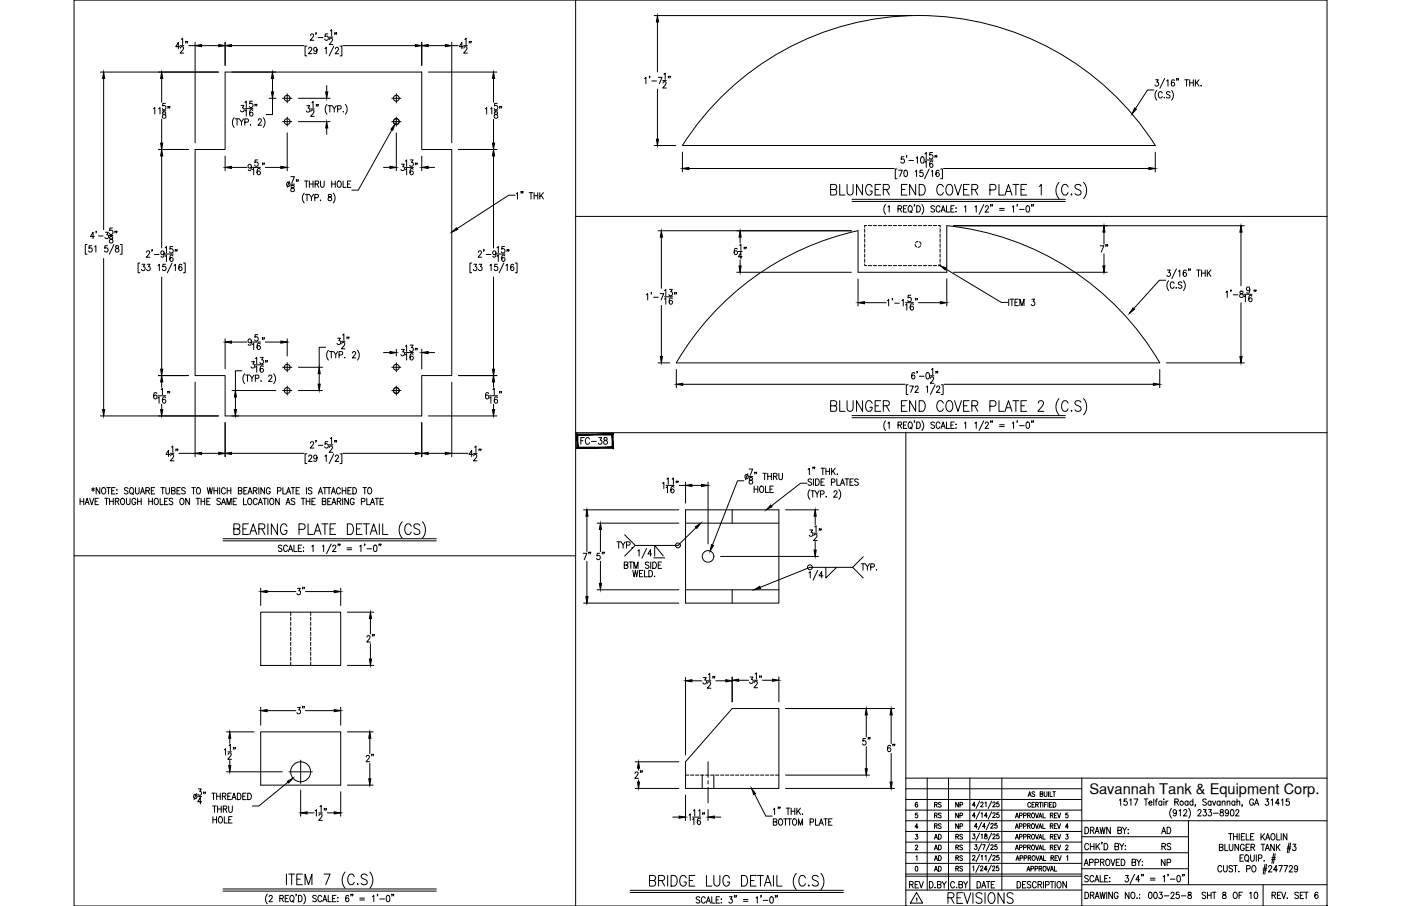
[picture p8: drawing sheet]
<svg xmlns="http://www.w3.org/2000/svg" width="432mm" height="279mm" viewBox="0 0 432 279" stroke-linecap="round" stroke-linejoin="round" font-family="sans-serif">
<defs><g id="words">
<text font-size="6.6" x="291.4" y="279.8">REVISIONS</text>
<g font-size="5.7">
<text x="264.9" y="231.1">5&quot;</text>
<text x="194.7" y="241.3">2&quot;</text>
</g>
<g font-size="5.3">
<text x="342.5" y="79" transform="rotate(-90 342.5 79)">7&quot;</text>
<text x="178.2" y="138.3">FC-38</text>
<text x="187.3" y="173.9" transform="rotate(-90 187.3 173.9)">5&quot;</text>
<text x="94.9" y="184.5" transform="rotate(-90 94.9 184.5)">3&quot;</text>
<text x="116.4" y="199.3" transform="rotate(-90 116.4 199.3)">2&quot;</text>
<text x="94.9" y="221.2" transform="rotate(-90 94.9 221.2)">3&quot;</text>
<text x="276.9" y="233.2" transform="rotate(-90 276.9 233.2)">6&quot;</text>
<text x="111.8" y="236">2&quot;</text>
<text x="279.4" y="275.2">REV</text>
</g>
<g font-size="4.9">
<text x="357" y="258.2">AD</text>
<text x="357.4" y="263.2">RS</text>
<text x="357" y="268.1">NP</text>
</g>
<text font-size="4.5" x="335.7" y="244.9">Savannah Tank &amp; Equipment Corp.</text>
<g font-size="4.4">
<text x="287.2" y="250.1">RS</text>
<text x="293.5" y="250.1">NP</text>
<text x="287.2" y="256.8">RS</text>
<text x="287.2" y="253.3">RS</text>
<text x="293.5" y="256.8">NP</text>
<text x="293.5" y="253.3">NP</text>
<text x="287.2" y="263.2">AD</text>
<text x="287.2" y="260">AD</text>
<text x="293.9" y="263.2">RS</text>
<text x="293.9" y="260">RS</text>
<text x="287.2" y="269.9">AD</text>
<text x="287.2" y="266.7">AD</text>
<text x="293.9" y="269.9">RS</text>
<text x="293.9" y="266.7">RS</text>
</g>
</g></defs>
<!-- layer: 0 -->
<g fill="none" stroke="#000" stroke-width=".31">
<path d="M22.8 0h386.2v279.4h-386.2zM177.4 0v279.4M177.4 66.7h231.6M177.4 133.4h231.6M279.2 133.4v146M22.8 171.4h154.6M279.2 240h129.8M285.8 240v34.5M292.3 240v34.5M298.9 240v34.5M308.8 240v34.5M333.4 240v39.4"/>
<path d="M279.2 253.1h129.8M279.2 259.7h54.2M279.2 256.4h54.2M279.2 249.8h54.2M279.2 246.5h54.2M279.2 243.2h54.2M333.4 258h32.9M366.3 253.1v19.7M279.2 263h87.1M279.2 274.5h54.2M279.2 269.6h54.2M279.2 270.2h54.2"/>
<path d="M279.2 266.3h54.2M333.4 267.9h32.9M333.4 272.8h75.6M389.3 272.8v6.6"/>
</g>
<!-- layer: TEXT -->
<g fill="none" stroke="#000" stroke-width=".31">
<path d="M24.7 153.7v1.9M24.7 154.6h1.1M25.8 153.7v1.9M26.2 155.6l.6-1.9 .7 1.9M26.4 155h.8M27.6 153.7l.7 1.9 .6-1.9M28.3 150.7l.8 .5M28.7 150.4v1.1M29.1 150.7l-.8 .5M29.3 154.6h.7M30.4 153.7h-1.1v1.9h1.1M30.8 150.4v1.9l-1.2-1.9v1.9"/>
<path d="M31.6 150.5l.2-.1a1 1 0 0 1 .8 1 1 1 0 0 1-.8 .9 1.24 1.24 0 0 1-.2-1.8zM32.3 153.7h1.1M32.8 153.7v1.9M32.9 150.4h1.1M33.5 150.4v1.9M33.8 154.6h1.1M33.8 153.7v1.9M34.4 151.3h.7M34.9 153.7v1.9M35.5 150.4h-1.1v1.9h1.1M35.5 154.6l1-.1 .1-.7-1.1-.1v1.9M36 151v.2z"/>
<path d="M36 152.2v.1zM36.1 154.6l.6 1M37.5 153.8l.1-.1a1 1 0 0 1 .8 1 1 1 0 0 1-.8 .9 1.29 1.29 0 0 1-.1-1.8zM39 153.7v1.4l.5 .5 .5-.3 .1-1.6M39.5 150.7l-.4-.3-.8 .3 .2 .4 1 .7v.3l-.4 .2-.8-.2M40.3 150.5l.1-.1a1 1 0 0 1 .8 1 1 1 0 0 1-.8 .9 1.26 1.26 0 0 1-.1-1.8zM40.7 152l.4 .5M41.8 150.4v1.4l.4 .5 .6-.2 .1-1.7M41.8 154.1a.61 .61 0 0 0-.7-.4 .61 .61 0 0 0-.4 .7v.5a.61 .61 0 0 0 .6 .8 .61 .61 0 0 0 .5-.8h-.4M42.4 154.6h1.1M42.4 153.7v1.9M43.3 152.3l.6-1.9 .7 1.9"/>
<path d="M43.5 151.7h.8M43.5 153.7v1.9M45 151.3l.9-.1v-.7l-.9-.1v1.9M45.5 151.3l.6 1M45.8 154.6h1.2M45.8 153.7v1.9M46.6 151.3h.7M47 153.7v1.9M47.7 150.4h-1.1v1.9h1.1M47.8 153.8l.2-.1a1 1 0 0 1 .8 1 1 1 0 0 1-.8 .9 1.27 1.27 0 0 1-.2-1.8zM49.4 153.7v1.9h.9M49.6 150.4h1.1"/>
<path d="M50.1 150.4v1.9M50.7 154.6h.7M51.1 150.4l.1 1.7 .4 .2 .6-.2v-1.7M51.8 153.7h-1.1v1.9h1.1M52.9 151.3l.9-.1 .1-.6-1-.2v1.9l1-.1v-.7l-.3-.2M53.3 153.9l-.4-.2-.7 .2 .1 .5 .9 .5a.48 .48 0 0 1-.3 .7l-.7-.3M54.5 151.3h.7M55.6 150.4h-1.1v1.9h1.1M55.7 153.8l.2-.1a1 1 0 0 1 .8 1 1 1 0 0 1-.8 .9 1.27 1.27 0 0 1-.2-1.8zM57.1 150.7l-.4-.3-.6 .1-.1 .5 .9 .5 .2 .6-.4 .2-.7-.2M58.4 153.7v1.9l-1.1-1.9v1.9M59.1 150.4h1.1"/>
<path d="M59.6 150.4v1.9M60.5 153.7h1.1M60.9 150.5l.1-.1a1 1 0 0 1 .8 1 1 1 0 0 1-.8 .9 1.26 1.26 0 0 1-.1-1.8zM61 153.7v1.9M62 154.6h1.1M62 153.7v1.9M63.1 153.7v1.9M63.7 154.6h.7M63.9 150.4l.4 1.9 .4-1.9 .4 1.9 .4-1.9M64.8 153.7h-1.1v1.9h1.1M66 151.3h1.1M66 150.4v1.9"/>
<path d="M67.1 150.4v1.9M67.7 150.4v1.9M67.9 153.9l-.3-.2-.8 .2 .2 .5 .9 .5a.48 .48 0 0 1-.3 .7l-.8-.3M68.3 155.6l.6-1.9 .7 1.9M68.5 155h.8M69.5 150.8a.62 .62 0 0 0-.8-.4 .62 .62 0 0 0-.4 .7v.5a.62 .62 0 0 0 .4 .7 .62 .62 0 0 0 .8-.4M70 155.6v-1.9l.6 1.9 .6-1.9v1.9M70 151.3h1.1M70 150.4v1.9M71.1 150.4v1.9M71.9 154.6h.6M72.9 153.7h-1v1.9h1"/>
<path d="M73.5 151.3l.9-.1 .1-.6-1-.2v1.9l1-.1v-.7l-.3-.2M75.1 153.7v1.9h.9M75.1 151.3h.7M76.2 150.4h-1.1v1.9h1.1M76.4 152.3l.6-1.9 .7 1.9M76.6 153.8l.2-.1a1 1 0 0 1 .8 1 1 1 0 0 1-.8 .9 1.27 1.27 0 0 1-.2-1.8zM76.6 151.7h.8M78.1 151.3l1-.1v-.7l-1-.1v1.9M78.7 151.3l.5 1M79.3 154.1a.62 .62 0 0 0-.7-.4 .62 .62 0 0 0-.5 .7v.5a.62 .62 0 0 0 .4 .7 .62 .62 0 0 0 .8-.4M79.6 155.6l.6-1.9 .7 1.9M79.8 150.4v1.9"/>
<path d="M79.8 155h.8M81 153.7h1.2M81.5 150.4v1.9l-1.1-1.9v1.9M81.6 153.7v1.9M82.6 153.7v1.9M83.3 150.8a.61 .61 0 0 0-.8-.4 .61 .61 0 0 0-.4 .7v.5a.61 .61 0 0 0 .6 .7 .61 .61 0 0 0 .6-.7h-.4M83.4 153.8l.2-.1a1 1 0 0 1 .8 1 1 1 0 0 1-.8 .9 1.27 1.27 0 0 1-.2-1.8zM85.5 151.4l1-.1 .1-.7-1.1-.2v1.9M86.1 153.7v1.9l-1.1-1.9v1.9M87.2 150.4v1.9h1M88.2 155.6l.6-1.9 .6 1.9M88.3 152.3l.6-1.9 .7 1.9"/>
<path d="M88.4 155h.8M88.5 151.7h.8M89.7 150.4h1.2M90.3 150.4v1.9M90.9 153.9l-.4-.2-.8 .2 .2 .5 1 .7v.2l-.4 .3-.8-.3M91.3 151.3h.6M92.3 150.4h-1v1.9h1M92.9 153.7h1.1M93.4 153.7v1.9M94.4 154.6h1.1M94.4 153.7v1.9M94.4 150.4v1.9"/>
<path d="M95.5 153.7v1.9M96.1 150.7l-.4-.3-.5 .1v.6l.8 .4 .1 .6-.4 .2-.7-.2M96.1 154.6h.7M97.2 153.7h-1.1v1.9h1.1M98.1 152.3l.7-1.9 .6 1.9M98.4 151.7h.8M99.3 154.6l1-.1 .1-.7-1.1-.1v1.9l1.1-.2v-.6l-.4-.2M99.6 150.4h1.1M100.1 150.4v1.9M100.8 150.4h1.2M101 154.6h.6M101.4 150.4v1.9"/>
<path d="M102 153.7h-1v1.9h1M102.1 152.3l.7-1.9 .6 1.9M102.3 155.6l.6-1.9 .6 1.9M102.4 151.7h.8M102.5 155h.8M103.9 154.6l1-.1v-.7l-1-.1v1.9M104.5 154.6l.6 1M104.9 150.8a.62 .62 0 0 0-.7-.4 .62 .62 0 0 0-.5 .7v.5a.62 .62 0 0 0 .5 .7 .62 .62 0 0 0 .7-.4M105.5 151.3h1.1M105.5 150.4v1.9M105.6 153.7v1.9M106.6 150.4v1.9"/>
<path d="M107.2 151.3h.7M107.4 153.7v1.9l-1.1-1.9v1.9M108.3 150.4h-1.1v1.9h1.1M108.8 150.4a.99 .99 0 0 1 1.1 1 .99 .99 0 0 1-1.1 .9zM109.1 154.1a.61 .61 0 0 0-.7-.4 .61 .61 0 0 0-.4 .7v.5a.61 .61 0 0 0 .5 .8 .61 .61 0 0 0 .6-.8h-.3M111.4 154.7l.9-.1 .1-.8-1-.1v1.9M111.9 150.4h1.1M112.4 150.4v1.9M113.1 153.7v1.9h.9M113.6 150.5l.2-.1a1 1 0 0 1 .8 1 1 1 0 0 1-.8 .9 1.26 1.26 0 0 1-.2-1.8zM114.2 155.6l.6-1.9 .6 1.9M114.4 155h.8"/>
<path d="M115.6 153.7h1.1M116.2 153.7v1.9M117.1 154.6h.7M118.2 153.7h-1.1v1.9h1.1M282.2 257.3h.6l-.3 .6a.44 .44 0 0 1 .3 .7 .44 .44 0 0 1-.7-.1M282.8 250.7h-.6l-.1 .7a.46 .46 0 0 1 .7 0 .46 .46 0 0 1-.1 .6 .46 .46 0 0 1-.6-.1M282.8 247.7l-.2-.3a.72 .72 0 0 0-.6 .8 .72 .72 0 0 0 .7 .7 .42 .42 0 0 0 .1-.7 .42 .42 0 0 0-.6 0l-.1 .2M282.9 255h-.9l.6-1v1.5M299.8 257.2h.7l-.4 .6a.44 .44 0 0 1 .4 .6 .44 .44 0 0 1-.8 0M300.6 251.6h-.9l.6-1v1.5M300.6 248.3h-.9l.6-1v1.5M301.2 254.9h-.9l.6-1v1.5"/>
<path d="M301.9 256.9l-1.1 2.3M301.9 250.3l-1.1 2.3M301.9 247.1l-1.1 2.2M302.3 247.7l.2-.4 .5 .3-.8 1.2h.9M302.4 257.5l.3-.3v1.5M302.4 250.9l.3-.3v1.5M302.5 253.6l-1 2.3M303.6 257.3v.4a.58 .58 0 0 1 .6 .3 .58 .58 0 0 1-.1 .6 .48 .48 0 0 1-.7-.3 .48 .48 0 0 1 .6-.5l.1-.5zM303.6 247.6l.3-.3v1.5M303.7 254.9h-.9l.6-1v1.5M304.3 251.6h-.9l.6-1v1.5M305 253.6l-1 2.3"/>
<path d="M305.4 254.3l.2-.4 .5 .3-.8 1.2h.9M305.6 256.9l-1 2.3M305.6 250.3l-1 2.3M305.6 247.1l-1 2.2M306 257.6l.2-.4 .5 .3-.8 1.2h.9M306 251l.1-.3 .4-.1 .2 .5-.8 1h.9M306 247.7l.2-.4 .5 .3-.8 1.2h.9M307.3 253.9h-.6l-.1 .7a.46 .46 0 0 1 .7 0 .46 .46 0 0 1-.1 .6 .46 .46 0 0 1-.7-.1M307.8 257.2h-.5l-.1 .6a.46 .46 0 0 1 .7 .1 .46 .46 0 0 1-.1 .6 .46 .46 0 0 1-.7-.1M307.8 250.6h-.5l-.1 .7a.46 .46 0 0 1 .7 0 .46 .46 0 0 1-.1 .7 .46 .46 0 0 1-.7-.2M307.8 247.3h-.5l-.1 .7a.46 .46 0 0 1 .7 0 .46 .46 0 0 1-.1 .7 .46 .46 0 0 1-.7-.2M312.9 255.5l.5-1.5 .5 1.5"/>
<path d="M312.9 258.8l.5-1.5 .5 1.5M312.9 252.2l.5-1.5 .5 1.5M313.1 255h.6M313.1 258.3h.6M313.1 251.7h.6M314.2 254.8l.7-.1v-.6l-.7-.1v1.5M314.2 258.1l.7-.1 .1-.5-.8-.2v1.5M314.2 251.5l.7-.1 .1-.5-.8-.2v1.5M315.4 254.8l.7-.1v-.6l-.7-.1v1.5M315.5 258.1l.7-.1 .1-.5-.8-.2v1.5M315.5 251.5l.7-.1 .1-.5-.8-.2v1.5M316.7 254.7h.7v-.6l-.7-.1v1.5"/>
<path d="M316.7 258l.7-.1 .1-.4-.8-.2v1.5M316.7 251.4h.7l.1-.5-.8-.2v1.5M316.9 245.6l.5-1.4 .4 1.4M317.1 245.2h.5M317.1 254.7l.4 .8M317.1 258l.5 .8M317.1 251.4l.5 .8M317.6 247.8a.46 .46 0 0 0-.5-.4 .46 .46 0 0 0-.3 .6v.4a.46 .46 0 0 0 .3 .5 .46 .46 0 0 0 .5-.3M318.1 248.2h.5M318.1 254.1a.67 .67 0 0 1 .8 .7 .67 .67 0 0 1-.8 .6l-.2-.5zM318.2 257.4l.1-.1a.71 .71 0 0 1 .6 .8 .71 .71 0 0 1-.7 .6l-.3-.5zM318.2 250.8l.1-.1a.7 .7 0 0 1 .6 .8 .7 .7 0 0 1-.7 .6l-.3-.4z"/>
<path d="M318.9 247.4h-.8v1.5h.8M318.9 244.4l-.3-.2-.5 .2 .1 .3 .7 .4v.3l-.3 .2-.5-.2M319.1 254l.5 1.5 .4-1.5M319.1 257.3l.5 1.5 .5-1.5M319.1 250.7l.5 1.5 .5-1.5M319.2 248.2l.7-.1v-.6l-.7-.1v1.5M319.6 248.2l.4 .7M320.2 255.5l.5-1.5 .4 1.5M320.2 258.8l.5-1.5 .5 1.5M320.2 252.2l.5-1.5 .5 1.5M320.3 247.4h.8M320.3 255h.7"/>
<path d="M320.4 258.3h.6M320.4 251.7h.6M320.6 244.9l.7-.1v-.6h-.7v1.4l.8-.1v-.5l-.3-.1M320.7 247.4v1.5M321.4 254v1.5h.7M321.4 247.4v1.5M321.5 257.3v1.5h.7M321.5 250.7v1.5h.7M321.8 244.2v1l.4 .4 .4-.2 .1-1.2M321.9 248.2h.5M322.7 247.4h-.8v1.5M323 247.4v1.5"/>
<path d="M323.2 244.2v1.4M323.5 248.2h.4M323.6 244.2v1.4h.8M323.7 254.7h.7v-.6l-.7-.1v1.5M323.7 258l.7-.1 .1-.4-.8-.2v1.5M323.7 251.4h.7l.1-.5-.8-.2v1.5M324.1 254.7l.4 .8M324.1 258l.5 .8M324.1 251.4l.5 .8M324.2 247.4h-.7v1.5h.7M324.5 244.2h.8M324.6 247.4a.75 .75 0 0 1 .9 .8 .75 .75 0 0 1-.9 .7z"/>
<path d="M324.9 244.2v1.4M325 254.7h.4M325 258h.5M325 251.4h.5M325.7 254h-.7v1.5h.7M325.8 257.3h-.8v1.5h.8M325.8 250.7h-.8v1.5h.8M325.9 254l.5 1.5 .5-1.5M325.9 257.3l.5 1.5 .5-1.5M325.9 250.7l.5 1.5 .5-1.5M328.5 257.3h.7l-.4 .6a.45 .45 0 0 1 .4 .7 .45 .45 0 0 1-.8-.1M329.1 250.7h-.6v.7a.45 .45 0 0 1 .6 0 .45 .45 0 0 1 0 .7 .45 .45 0 0 1-.7-.2"/>
<path d="M329.3 255h-.9l.6-1v1.5M334.4 255.1a1.01 1.01 0 0 1 1.1 1 1.01 1.01 0 0 1-1.1 1zM336.1 256.1l.9-.2 .1-.6-1-.2v2M336.6 256.1l.6 1M337.5 257.1l.6-2 .7 2M337.7 256.4h.8M339 255.1l.4 2 .4-2 .4 2 .4-2M339.7 259.8h-.2h.2l-.2 .5M342.2 255.1v2l-1.1-2v2M344.5 256.1l1-.2 .1-.6-1.1-.2v2l1.1-.2 .1-.5-.5-.3M345 246.8l.4-.4v1.9M346 255.1l.6 1v1"/>
<path d="M347.2 255.1l-.6 1M347.3 246.4h-.8l-.1 .8a.61 .61 0 0 1 .9 .1 .61 .61 0 0 1-.1 .8 .61 .61 0 0 1-.8-.1M347.6 257h.2zM347.7 255.8v.1zM348.2 246.8l.4-.4v1.9M349.5 246.4h1.2l-.8 1.9M352.7 246.4h1.1M353.2 246.4v1.9M354.1 247.6h.9l-.1-.5a.58 .58 0 0 0-.8 .7 .58 .58 0 0 0 .9 .3M355.6 246.4v1.9M356.1 247h.5M356.7 246.4l-.3 .1-.1 .3v1.5"/>
<path d="M358.1 247.3l-.2-.2a.58 .58 0 0 0-.8 .6 .58 .58 0 0 0 1 .4M358.1 247v1.3M358.7 246.4v.2zM358.7 247.1v1.2M359.4 247v1.3M360 247l-.4 .1-.2 .5M361.1 249.3a2.24 2.24 0 0 0 0 3M362.1 247.3l.9-.1 .1-.6-1-.2v1.9M362.6 250.3l-.1 .3a.54 .54 0 0 1-.8 .1 .54 .54 0 0 1 0-.8 .54 .54 0 0 1 .8 .1l.1 .3a.9 .9 0 0 1-.6 1.3l-.4-.2M362.6 247.3l.6 1M363.4 250l.4-.3v1.9M364.8 250.1l.2-.3 .5-.1 .3 .5-1.1 1.4h1.2"/>
<path d="M366.1 247.3l-.1-.2a.58 .58 0 0 0-.8 .6 .58 .58 0 0 0 .9 .4M366.1 247v1.3M366.4 249.3a2.31 2.31 0 0 1 0 3M367.7 247.3a.56 .56 0 0 0-.8 0 .56 .56 0 0 0 0 .8 .56 .56 0 0 0 .8 0M367.7 246.4v1.9M368.5 248.3h-.2h.2l-.2 .4M369.2 250.1l.3-.4h.4l.3 .3-1.1 1.6h1.1M370.9 249.7h.9l-.5 .7a.6 .6 0 0 1 .5 .9 .6 .6 0 0 1-1.1 0M371.8 246.7l-.4-.3-.7 .3 .2 .4 .9 .7v.3l-.4 .2-.7-.2M372.5 249.7h.9l-.5 .7a.6 .6 0 0 1 .5 1 .6 .6 0 0 1-1.1-.1M373.3 247.3a.56 .56 0 0 0-.8 0 .56 .56 0 0 0 0 .8 .56 .56 0 0 0 .8 0M373.3 247v1.3"/>
<path d="M373.7 247l.5 1.3 .5-1.3M374 250.8h1.5M376 247.3a.56 .56 0 0 0-.7 0 .56 .56 0 0 0 0 .8 .56 .56 0 0 0 .7 0M376 247v1.3M376.2 249.8v.5a.72 .72 0 0 1 .8 .4 .72 .72 0 0 1-.3 .9 .63 .63 0 0 1-.7-.6 .63 .63 0 0 1 .8-.6l.2-.3v-.3zM376.7 247.4l.4-.4 .4 .1v1.2M376.7 247v1.3M378.2 247.4l.4-.4 .4 .1 .1 1.2M378.2 247v1.3M378.6 250.3v.3a.54 .54 0 0 1-.8 .1 .54 .54 0 0 1 0-.8 .54 .54 0 0 1 .8 .1v.3a.9 .9 0 0 1-.6 1.3l-.3-.2M378.7 257.1h1.1M379.2 257.1v1.9"/>
<path d="M379.4 249.8l.3-.1a1.06 1.06 0 0 1 .6 .9 1.06 1.06 0 0 1-.6 1l-.3-.1-.2-.7zM380.2 257.1v1.9M380.2 258h1.1M380.6 247.3a.56 .56 0 0 0-.8 0 .56 .56 0 0 0 0 .8 .56 .56 0 0 0 .8 0M380.6 247v1.3M380.9 250.1l.1-.3 .5-.1 .3 .5-1 1.4h1.1M381.2 247.4l.4-.4 .4 .1 .1 1.2M381.2 246.4v1.9M381.3 257.1v1.9M381.9 257.1v1.9M382.6 258h.6M382.9 248.3l-.1 .4"/>
<path d="M383.6 257.1h-1v1.9h1M384.1 257.1v1.9h1M385.4 258h.7M386.3 246.8a.61 .61 0 0 0-.7-.4 .61 .61 0 0 0-.5 .7v.5a.61 .61 0 0 0 .6 .8 .61 .61 0 0 0 .6-.8h-.4M386.5 257.1h-1.1v1.9h1.1M386.7 248.3l.6-1.9 .6 1.9M386.9 247.7h.8M388.6 257.1v1.9M389 257.9l.8 1.1M389.8 257.1l-1.2 1.3M390.1 259l.6-1.9 .7 1.9M390.1 246.4h.9l-.5 .7a.6 .6 0 0 1 .5 .9 .6 .6 0 0 1-1.1 0"/>
<path d="M390.3 258.4h.8M391.8 246.8l.4-.4v1.9M392 257.2l.2-.1a1 1 0 0 1 .8 1 1 1 0 0 1-.8 .9 1.29 1.29 0 0 1-.2-1.8zM393.5 257.1v1.9h1M394.3 247.7h-1.2l.8-1.3v1.9M394.9 257.1v1.9M395 246.8l.4-.4v1.9M396.6 257.1v1.9l-1.1-1.9v1.9M397.3 246.4h-.8l-.1 .8a.61 .61 0 0 1 .9 .1 .61 .61 0 0 1-.1 .8 .61 .61 0 0 1-.9-.1M397.3 260l-.6 3M397.8 260l-.6 3M282.1 260.9l.3-.3 .4 .3-.7 1.2h.8"/>
<path d="M282.2 267.2h.2a.82 .82 0 0 1 .5 .7 .82 .82 0 0 1-.5 .7l-.3-.2zM282.3 264.2l.3-.3v1.5M282.4 277.1l.2-.2v1M282.5 275.2l1.9 3.3h-3.8zM288.2 273.6v.2zM288.9 272.8l1-.1v-.8l-1-.1v2l1.1-.2v-.4l-.4-.4M290.4 271.8l.6 1v1M291.7 271.8l-.7 1M294.2 272.3a.62 .62 0 0 0-.7-.5 .62 .62 0 0 0-.5 .8v.5a.62 .62 0 0 0 .5 .7 .62 .62 0 0 0 .7-.5M295.6 272.8l.9-.1 .1-.7-1-.2v2l1-.2 .1-.4-.4-.4M297 271.8l.6 1v1M298.3 271.8l-.7 1"/>
<path d="M299.8 264.1l.2-.3 .5 .3-.8 1.2h.8M299.8 267.3l.3-.2v1.4M300.4 260.5h.7l-.4 .5a.45 .45 0 0 1 .4 .7 .45 .45 0 0 1-.8 0M301.1 271.8a1 1 0 0 1 1.2 1 1 1 0 0 1-1.2 1zM301.8 266.8l-1 2.2M301.9 263.5l-1.1 2.2M302.2 267.4l.2-.3 .5 .2-.8 1.2h.9M302.4 264.1l.3-.3v1.5M302.5 260.2l-1 2.3M302.6 273.8l.6-2 .6 2M302.8 260.5h.9l-.6 1.5M303.6 264.1l.3-.3v1.5"/>
<path d="M304 271.8h1.1M304.2 268.1h-.9l.6-1v1.4M304.6 271.8v2M305 260.2l-1 2.3M305.4 260.8l.2-.3 .5 .3-.8 1.2h.9M305.5 266.8l-1 2.2M305.6 263.5l-1 2.2M305.9 267.4l.3-.3 .4 .2-.7 1.2h.8M306 264.1l.1-.3h.4l.2 .4-.8 1.1h.9M306.6 271.8h-1.1v2M307.3 260.5h-.6l-.1 .6a.46 .46 0 0 1 .7 0 .46 .46 0 0 1-.1 .7 .46 .46 0 0 1-.7-.1M307.8 267.1h-.6l-.1 .6a.46 .46 0 0 1 .7 0 .46 .46 0 0 1-.1 .7 .46 .46 0 0 1-.7-.1"/>
<path d="M307.8 263.8h-.5l-.1 .6a.46 .46 0 0 1 .7 0 .46 .46 0 0 1-.1 .7 .46 .46 0 0 1-.7-.1M312.9 262.1l.5-1.5 .5 1.5M313.1 265.4l.5-1.5 .5 1.5M313.1 261.6h.6M313.3 264.9h.6M313.5 271.8a1 1 0 0 1 1.1 1 1 1 0 0 1-1.1 1zM314.2 261.4l.7-.1 .1-.6-.8-.1v1.5M314.4 264.6h.7l.1-.6-.8-.1v1.5M315.5 261.4l.7-.1 .1-.6-.8-.1v1.5M315.6 264.6h.8v-.6l-.8-.1v1.5M316.2 271.8h-1v2h1M316.5 268.6l.5-1.4 .4 1.4"/>
<path d="M316.7 268.2h.6M316.7 261.3l.7-.1 .1-.5-.8-.1v1.5M316.9 264.6l.7-.1 .1-.5-.8-.1v1.5M317.1 261.3l.5 .8M317.3 264.6l.4 .8M317.7 272.1l-.4-.3-.7 .3 .1 .5 .9 .5a.48 .48 0 0 1-.3 .7l-.7-.3M317.7 267.9h.8v-.7h-.8v1.4M318.2 260.7l.1-.1a.7 .7 0 0 1 .6 .8 .7 .7 0 0 1-.7 .6l-.3-.5zM318.3 263.9h.2a.7 .7 0 0 1 .6 .7 .7 .7 0 0 1-.8 .7l-.2-.5zM319 267.9h.7v-.7h-.7v1.4M319.1 260.6l.5 1.5 .5-1.5M319.3 263.9l.5 1.5 .5-1.5"/>
<path d="M319.4 272.3a.62 .62 0 0 0-.8-.5 .62 .62 0 0 0-.4 .8v.5a.62 .62 0 0 0 .4 .7 .62 .62 0 0 0 .8-.5M319.9 272.8l1-.1 .1-.7-1.1-.2v2M320.2 262.1l.5-1.5 .5 1.5M320.3 267.9l.7-.1v-.6h-.7v1.4M320.4 265.4l.4-1.5 .5 1.5M320.4 261.6h.6M320.5 272.8l.6 1M320.5 264.9h.7M320.7 267.9l.4 .7M321.5 260.6v1.5h.7M321.6 271.8v2M321.6 263.9v1.5h.7"/>
<path d="M321.7 267.2a.68 .68 0 0 1 .7 .7 .68 .68 0 0 1-.7 .7l-.2-.5zM322.2 272.9l1-.1v-.9l-1-.1v2M322.6 267.2l.5 1.4 .5-1.4M323.7 271.8h1.1M323.7 268.6l.5-1.4 .5 1.4M323.7 261.3l.7-.1 .1-.5-.8-.1v1.5M323.9 264.6l.7-.1v-.6h-.7v1.5M323.9 268.2h.6M324.1 261.3l.5 .8M324.3 271.8v2M324.3 264.6l.4 .8M325 267.2v1.4h.7"/>
<path d="M325 261.3h.5M325.2 264.6h.4M325.2 271.8v2M325.8 260.6h-.8v1.5h.8M325.9 263.9h-.7v1.5h.7M325.9 260.6l.5 1.5 .5-1.5M326.1 271.9l.1-.1a1.01 1.01 0 0 1 .9 1 1.01 1.01 0 0 1-.9 1 1.27 1.27 0 0 1-.1-1.9zM326.1 263.9l.5 1.5 .5-1.5M328.5 260.9l.2-.3 .5 .3-.8 1.2h.8M328.7 271.8v2l-1.1-2v2M328.8 264.2l.3-.3v1.5M334.2 266.9l.6-1.9 .6 1.9"/>
<path d="M334.4 275.1a1 1 0 0 1 1.1 1 1 1 0 0 1-1.1 1zM334.4 266.3h.8M335.4 270.3l-.4-.3-.7 .3 .2 .4 .9 .7v.3l-.4 .3-.7-.3M335.5 260.6a.62 .62 0 0 0-.7-.5 .62 .62 0 0 0-.5 .8v.4a.62 .62 0 0 0 .5 .8 .62 .62 0 0 0 .7-.5M335.8 266l1-.1 .1-.7-1.1-.2v1.9M336.1 276.1l.9-.1 .1-.7-1-.2v2M336.1 260.1v2M336.1 261h1.1M336.6 276.1l.6 1M337.1 270.5a.61 .61 0 0 0-.7-.5 .61 .61 0 0 0-.5 .7v.5a.61 .61 0 0 0 .5 .8 .61 .61 0 0 0 .7-.5M337.2 260.1v2M337.4 272l.7-2 .6 2"/>
<path d="M337.5 266l1-.1v-.7l-1-.2v1.9M337.5 277.1l.6-2 .7 2M337.7 271.3h.8M337.7 276.5h.8M337.8 260.1v2M338.2 260.9l.7 1.2M338.9 260.1l-1.1 1.3M339 275.1l.4 2 .4-2 .4 2 .4-2M339.1 270v2h1M339.2 265.9l.9-.1v-.7l-.9-.1v1.9M339.7 265.9l.6 1M340.3 260.1a1 1 0 0 1 1.1 1 1 1 0 0 1-1.1 1z"/>
<path d="M340.5 270.9h.6M341.1 265.1l.1-.1a1 1 0 0 1 .9 .9 1 1 0 0 1-.9 1 1.26 1.26 0 0 1-.1-1.8zM341.1 275.1v2M341.5 270h-1v2h1M342 271.9h.1zM342.1 270.6v.2zM342.4 265l.6 1.9 .6-1.9M342.9 275.1v2l-1.2-2v2M343.6 261l1-.1v-.7l-1-.1v2l1.1-.2 .1-.5-.4-.4M344 265.9h.7M344.6 275.6a.62 .62 0 0 0-.7-.5 .62 .62 0 0 0-.5 .8v.5a.62 .62 0 0 0 .6 .7 .62 .62 0 0 0 .6-.7h-.4M345.1 260.1l.6 .9v1.1"/>
<path d="M345.1 265h-1.1v1.9h1.1M345.6 265a1 1 0 0 1 1.1 .9 1 1 0 0 1-1.1 1zM346.4 260.1l-.7 .9M346.8 260.8v.1zM346.8 261.9v.2zM346.9 270h.9l-.5 .7a.6 .6 0 0 1 .5 1 .6 .6 0 0 1-1.1-.1M348 275.1v2l-1.2-2v2M348.8 275.2l.2-.1a1 1 0 0 1 .8 1 1 1 0 0 1-.8 1 1.29 1.29 0 0 1-.2-1.9zM348.9 265.9l1-.1v-.7l-1-.1v1.9l1-.1 .1-.5-.4-.4M349.7 269.6l-1.4 3M350.4 265l.6 .9v1M350.4 277h.1z"/>
<path d="M351.2 275.8h.1M351.2 276.9h.1M351.3 271.3h-1.2l.8-1.3v2M351.6 265l-.6 .9M351.9 269.7h-.1h.1l-.1 .5M352 266.8h.2zM352.1 265.6v.2zM352.4 269.7l-.1 .5M354.2 275.2l.4-.1a1.15 1.15 0 0 1-.2 2l-.4-.4v-.4zM354.6 270.8h1.4M354.6 271.4h1.4M355.8 275.2l.4-.1a1.14 1.14 0 0 1-.2 2l-.2-.1-.2-.7z"/>
<path d="M357.3 275.1h.9l-.5 .8a.6 .6 0 0 1 .5 .9 .6 .6 0 0 1-1.1-.1M358.5 270.4l.4-.4v2M358.8 276.3h1.5M360.1 269.7l-.2 .5M360.7 271.1h1.4M360.9 275.6l.3-.5h.3l.4 .4-.3 .7-.8 .9h1.2M362.9 270.1l.3-.1a1.09 1.09 0 0 1 .6 1 1.09 1.09 0 0 1-.6 1 1.43 1.43 0 0 1-.3-1.9zM363.4 275.1h-.8l-.1 .9a.61 .61 0 0 1 .9 0 .61 .61 0 0 1-.1 .9 .61 .61 0 0 1-.9-.2M364.1 276.3h1.4M364.5 269.7l-.1 .5M365 269.7h-.2h.2l-.2 .5M366.2 275.2v.6a.72 .72 0 0 1 .9 .4 .72 .72 0 0 1-.3 .9 .64 .64 0 0 1-.7-.7 .64 .64 0 0 1 .8-.5l.2-.3v-.4z"/>
<path d="M371.6 275.4l-.4-.3-.7 .3 .1 .4 1 .7v.3l-.4 .3-.7-.3M372.2 275.1v2M372.2 276.1h1.1M373.3 275.1v2M373.7 275.1h1.1M374.2 275.1v2M375.8 261.3l1-.1 .1-.7-1.1-.1v1.9l1.1-.2 .1-.4-.4-.4M376.6 267.4a.62 .62 0 0 0-.8-.5 .62 .62 0 0 0-.5 .8v.4a.62 .62 0 0 0 .5 .8 .62 .62 0 0 0 .8-.5M377 275.2v.6a.72 .72 0 0 1 .8 .4 .72 .72 0 0 1-.3 .9 .64 .64 0 0 1-.8-.7 .64 .64 0 0 1 .9-.5l.2-.3-.1-.4zM377.1 266.9v1.4l.5 .6 .5-.3 .1-1.7M377.5 260.4v1.9h1M378.9 260.4v1.3l.4 .6 .6-.3 .1-1.6"/>
<path d="M379.9 267.2l-.4-.3-.7 .3 .1 .5 .9 .4v.7l-.6 .1-.4-.3M380.2 266.9h1.1M380.4 275.2l.1-.1a1 1 0 0 1 .9 1 1 1 0 0 1-.9 1 1.29 1.29 0 0 1-.1-1.9zM380.8 266.9v2M381.7 268.8h.2zM381.7 260.4v1.9l-1.1-1.9v1.9M381.9 276.1h.6M382.2 264.6h.6M382.9 275.1h-1v2M383.2 263.6h-1v2h1M383.5 260.8a.62 .62 0 0 0-.7-.4 .62 .62 0 0 0-.5 .7v.5a.62 .62 0 0 0 .6 .7 .62 .62 0 0 0 .6-.7h-.4M383.8 263.9l.3-.3a1 1 0 0 1 .8 1 1 1 0 0 1-.8 1l-.5-.7z"/>
<path d="M384 261.3h.7M384.2 267.9h1l.1-.8-1.1-.2v2M384.3 265.2l.5 .6M385.1 260.4h-1.1v1.9h1.1M385.2 275.5l.4-.4v2M385.4 263.6v1.4l.5 .6 .6-.3 .1-1.7M385.6 261.3l.9-.1 .1-.7-1-.1v1.9M386.1 267l.2-.1a1.01 1.01 0 0 1 .8 1 1.01 1.01 0 0 1-.8 1 1.27 1.27 0 0 1-.2-1.9zM386.1 261.3l.6 1M386.8 275.2l.4-.1a1.14 1.14 0 0 1-.2 2l-.4-.4-.1-.4zM387.2 263.6v2M387.9 264.7l.9-.1 .1-.8-1-.2v2"/>
<path d="M388.7 260.4h1.1M389.3 268.3h1.1M389.3 260.4v1.9M389.3 267.8h1.1M389.6 265.4v.2zM389.9 266.6l-.6 3M390 262.3l.6-1.9 .6 1.9M390.2 261.7h.8M390.4 266.6l-.6 3M391 267.4l.3-.5h.3l.4 .4-1.1 1.6h1.1M391.9 265h1.1M392 264.5h1.1"/>
<path d="M392 276.1l1-.1 .1-.7-1.1-.2v2M392.6 263.2l-.6 3.1M392.6 276.1l.6 1M392.7 260.4v1.9l-1.1-1.9v1.9M393 263.2l-.5 3.1M393.4 260.4v1.9M393.7 268.2h-1.2l.8-1.3v2M393.7 276.1h.7M393.8 261.2l.7 1.1M394.1 266.9h1.1l-.8 2M394.5 260.4l-1.1 1.3M394.8 275.1h-1.1v2h1.1"/>
<path d="M395 275.1l.6 2 .7-2M395.7 266.9h1.1l-.8 2M396.7 261.7h1.1M396.7 276.9v.2zM396.7 261.2h1.2M397.4 267.4l.3-.5h.3l.3 .4-.2 .6-.8 1h1.1M398.5 260.4h.9l-.5 .7a.61 .61 0 0 1 .5 .9 .61 .61 0 0 1-1.1-.1M399.9 267.6l-.2 .5a.55 .55 0 0 1-.7-.2 .55 .55 0 0 1 .1-.8 .55 .55 0 0 1 .8 .1v.4a.96 .96 0 0 1-.6 1.3l-.3-.3M400.2 275.4l-.4-.3-.6 .1v.6l.8 .5 .2 .5-.4 .3-.7-.3M400.7 276.1h.7M401.8 275.1h-1.1v2h1.1M402 275.1h1.1"/>
<path d="M402.6 275.1v2M406.2 275.4l-.4-.3a1.1 1.1 0 0 0-.6 1 1.1 1.1 0 0 0 .6 1 .57 .57 0 0 0 .5-.5 .57 .57 0 0 0-.5-.6 .57 .57 0 0 0-.6 .5"/>
<circle cx="364.2" cy="247.6" r=".62"/>
</g>
<!-- layer: SHOP TAG -->
<path d="M279.2 279.4h.1M409 279.4h.1" fill="none" stroke="#000" stroke-width=".31"/>
<!-- layer: DIM -->
<g fill="none" stroke="#000" stroke-width=".31">
<path d="M55.4 14.4h-1.2l.8-1.3v2M55.5 14.1h1.1M55.6 14.9l.3-.5h.3l.4 .4-.3 .6-.8 1h1.1M55.9 12.1l.4-.3v1.9M57.4 12.8l-.2 .5M57.8 12.8h-.1h.1l-.1 .5M58.2 14.1h1.9M60.1 13v31M62.1 14.1h5.3M69.4 13v7.2M71.4 14.1h22.3M94.6 14.2h-.6v3h.6"/>
<path d="M95.1 15.1l.4-.5h.3l.3 .4-.2 .6-.8 1h1.1M95.7 10.9l.2-.3 .4-.1 .4 .5-1.1 1.4h1.1M97.5 10.2l-.2 .4M97.7 15.2l-.2 .5a.55 .55 0 0 1-.8-.2 .55 .55 0 0 1 .2-.7 .55 .55 0 0 1 .7 .1l.1 .3a.95 .95 0 0 1-.7 1.4l-.3-.3M98.1 11.6h1.4M100.2 15l.4-.4v2M101 10.5h-.8v.8a.61 .61 0 0 1 .9 0 .61 .61 0 0 1-.1 .9 .61 .61 0 0 1-.9-.1M101.5 11.5h1.1M101.5 12.2l.2-.3 .5-.1 .3 .5-1 1.4h1.1M101.8 9.5l.4-.4v2M102.9 14.2l-1.4 3M103.3 10.2h-.2h.2l-.2 .4"/>
<path d="M103.4 15.1l.3-.5h.3l.3 .4-1 1.6h1.1M103.8 10.2l-.2 .4M104.8 14.2h.6v3h-.6M105.7 14.1h22.3M130 13v7.2M132 14.1h5.3M139.2 14.1h2M139.2 13v31M142.7 14.4h-1.2l.8-1.3v2M142.9 14.1h1.1M143 14.9l.3-.5h.3l.3 .4-.2 .6-.8 1h1.1M143.3 12.1l.4-.3v1.9"/>
<path d="M144.7 12.8h-.1h.1l-.1 .5M145.2 12.8l-.1 .5M201.6 4.8h79.6M202.6 6.8v15.4M30.9 22.2h36.4M31.9 24.2v46.6M47.3 33.5l.4-.3v2M48.9 33.5l.4-.3v2M49.8 24.2v7.3M49.8 36.8v7.3M50 34.2h1.1M50.2 34.6v.6a.72 .72 0 0 1 .9 .4 .72 .72 0 0 1-.3 .9 .64 .64 0 0 1-.8-.7 .64 .64 0 0 1 .8-.6l.3-.2-.1-.4z"/>
<path d="M51 31.9h-.8l-.1 .8a.61 .61 0 0 1 .9 0 .61 .61 0 0 1-.1 .9 .61 .61 0 0 1-.9-.1M51.9 32.9l-.2 .5M52.3 32.9h-.1h.1l-.1 .5M71.4 22.2h13.6M72.2 36.3a2.3 2.3 0 0 0 0 3M72.5 36.6h1.1M73.1 36.6v2M73.8 36.6l.6 1v1M74.3 32.5h.9l-.5 .8a.6 .6 0 0 1 .5 .9 .6 .6 0 0 1-1.1-.1M75.1 36.6l-.7 1M75.5 37.7l.9-.1 .1-.8-1-.2v2M75.5 31.6l.4-.4v2"/>
<path d="M75.5 34.2l.4-.4v2M75.5 33.5h2.5M77.1 38.5h.2zM77.8 31.2h-.8l-.1 .8a.62 .62 0 0 1 .9 .1 .62 .62 0 0 1-.1 .9 .62 .62 0 0 1-.8-.2M77.9 34.1l-.3-.3a1.12 1.12 0 0 0-.1 2 .58 .58 0 0 0 .5-.8 .58 .58 0 0 0-1-.1l-.1 .2M78.7 32.2h-.2h.2l-.2 .5M79.2 32.2l-.2 .5M79.6 37.1l.3-.5h.3l.4 .4-.3 .7-.8 .9h1.1M81.1 36.3a2.3 2.3 0 0 1 0 3M83 30.3h2M84 30.3v5h-2M84 24.2v4.1"/>
<path d="M92 30.3h9.7M92 37.5h9.7M94.6 32.6h.8l-.4 .7a.61 .61 0 0 1 .4 1 .61 .61 0 0 1-1-.1M95.8 33.6h1.1M95.8 34.4l.3-.5h.4l.3 .4-1 1.6h1.1M96.1 31.7l.4-.4v2M97.6 32.3l-.2 .5M98.1 32.3h-.2h.2l-.2 .5M100.7 26.4v1.9M100.7 39.5v1.9M100.8 32.2a2.3 2.3 0 0 0 0 3M101.1 32.6h1.1"/>
<path d="M101.7 32.6v2M102.4 32.6l.6 .9v1.1M103.7 32.6l-.7 .9M104.1 33.6l.9-.1 .2-.2-.2-.6-.9-.1v2M105.8 34.4v.2zM106.4 32.2a2.3 2.3 0 0 1 0 3M132 22.2h21.1M149.6 33.5l.4-.3v2M151.2 33.5l.4-.3v2M152.1 24.2v7.3M152.1 36.8v7.3M152.3 34.2h1.1"/>
<path d="M152.5 34.6v.6a.79 .79 0 0 1 .8 .3 .79 .79 0 0 1 0 .9 .64 .64 0 0 1-1-.5 .64 .64 0 0 1 .8-.7l.2-.2v-.4zM153.3 31.9h-.8l-.1 .8a.62 .62 0 0 1 .9 0 .62 .62 0 0 1-.1 .9 .62 .62 0 0 1-.9-.1M154.1 32.9l-.1 .5M154.6 32.9h-.1h.1l-.1 .5M198.7 24.2l.4-.3v1.9M200.3 23.6h-.2h.2l-.2 .4M200.9 25h1.5M202.6 27.5v15.4M202.9 23.9h1.1l-.8 1.9M204.3 24.8h1.1M204.3 25.6l.2-.3 .5-.1 .3 .5-1 1.4h1.1M204.6 22.9l.4-.4v2"/>
<path d="M206.1 23.6l-.1 .4M206.6 23.6h-.2h.2l-.2 .4M355.6 27.7h-1.9l-3.7 5.8M356.2 24.6h.8l-.5 .8a.59 .59 0 0 1 .5 .9 .59 .59 0 0 1-1-.1M356.5 27.9a2.3 2.3 0 0 0 0 3M358.2 28.7a.62 .62 0 0 0-.7-.4 .62 .62 0 0 0-.5 .7v.5a.62 .62 0 0 0 .5 .7 .62 .62 0 0 0 .7-.4M358.9 30v.2zM358.9 24.2l-1.4 3M359.6 25l.4-.4v2M360.6 28.5l-.4-.2-.7 .2 .1 .5 .9 .5 .1 .5-.4 .2-.7-.2M361.1 27.9a2.24 2.24 0 0 1 0 3M362 24.9l-.5-.3a1.14 1.14 0 0 0 .1 2 .55 .55 0 0 0 .5-.6 .55 .55 0 0 0-.5-.5 .55 .55 0 0 0-.6 .4"/>
<path d="M362.8 24.3h-.2h.2l-.2 .5M363.2 24.3l-.1 .5M365.2 24.6h1.1M365.7 24.6v2M366.7 24.6v2M366.7 25.5h1.1M367.8 24.6v2M368.4 24.6v2M368.8 25.4l.7 1.2M369.5 24.6l-1.1 1.3M370.2 26.4v.2zM48.8 46.1h9.3"/>
<path d="M49.8 48.1v28.4M69.4 48.2v4.4M71.4 51.6h4.7M77.5 51.3l-.1 .3a.55 .55 0 0 1-.8 0 .55 .55 0 0 1 0-.8 .55 .55 0 0 1 .8 .1l.1 .4a.9 .9 0 0 1-.7 1.3l-.3-.3M77.8 52.3l.4-.4v2M77.8 51.6h2.5M79.4 49.3h-.8l-.1 .9a.61 .61 0 0 1 .9 0 .61 .61 0 0 1 0 .9 .61 .61 0 0 1-.9-.2M80.2 52.2l-.3-.3a1.09 1.09 0 0 0-.7 1 1.09 1.09 0 0 0 .6 1 .56 .56 0 0 0 .5-.5 .56 .56 0 0 0-.5-.6 .56 .56 0 0 0-.6 .5M81 50.4l-.2 .4M81.5 50.4h-.2h.2l-.2 .4M81.8 51.6h4.8M88.5 41v11.6"/>
<path d="M89.2 55.9l-.7 1.9M89.6 54.5h1.1l-.8 2M89.6 56.8h1.1M89.8 57.2v.6a.72 .72 0 0 1 .8 .4 .72 .72 0 0 1-.3 .9 .64 .64 0 0 1-.7-.7 .64 .64 0 0 1 .8-.5l.3-.3-.1-.4zM91.4 55.5l-.1 .5M91.9 55.5l-.1 .5M93.8 59.6a2.24 2.24 0 0 0 0 3M93.9 55.8h1.1M94.1 59.9h1.1M94.4 55.8v2M94.6 59.9v2M95.4 59.9l.6 1v1"/>
<path d="M95.4 55.8v2M95.4 56.7h1.1M96.5 55.8v2M96.6 59.9l-.6 1M97.1 56.7l1-.1v-.6l-1-.2v2M97.7 56.7l.5 1.1M98.8 55.8v1.4l.5 .6 .5-.3 .1-1.7M102.2 56.7h1.1M102.2 55.8v2M102.7 59.6a2.24 2.24 0 0 1 0 3M103.3 55.8v2M104.2 55.9l.2-.1a1 1 0 0 1 .8 1 1 1 0 0 1-.8 1 1.29 1.29 0 0 1-.2-1.9z"/>
<path d="M105.7 55.8v2h1M107.1 56.7h.6M108.1 55.8h-1v2h1M118.2 51.6h2M120.8 40l-10.4 18.6h-1.9M122.2 41v11.6M123.7 50.6h.9l-.5 .8a.6 .6 0 0 1 .5 .9 .6 .6 0 0 1-1-.1M124.9 49.7l.4-.4v2M124.9 52.3l.4-.4v2M124.9 51.6h2.5M126.4 49.3h.9l-.5 .8a.59 .59 0 0 1 .5 .9 .59 .59 0 0 1-1-.1M127.3 52.2l-.3-.3a1.11 1.11 0 0 0-.1 2 .55 .55 0 0 0 .6-.5 .55 .55 0 0 0-.5-.6 .55 .55 0 0 0-.6 .5"/>
<path d="M128.1 50.4h-.1h.1l-.1 .4M128.6 50.4l-.2 .4M130 48.2v4.4M132 51.6h1.9M141.3 46.1h11.8M152.1 48.1v28.4M159.1 59.8l.4-.4v2M160.7 59.1l-.2 .5M161.2 59.1h-.2h.2l-.2 .5M163.1 59.4h1.1M163.7 59.4v2M164.6 59.4v2"/>
<path d="M165.7 59.4v2M166.4 59.4v2M167.5 59.4l-1.1 1.3M201.6 44.9h6.7M210.3 46.9v6.1M212.3 52h63.3M256 58.4h1.2a.79 .79 0 0 0 .7-.7 .79 .79 0 0 0-.7-.8h-1.2v3.3h1.2a.88 .88 0 0 0 .7-.9 .88 .88 0 0 0-.7-.9M258.8 56.9v3.3h1.6M261.1 56.9v2.3a.93 .93 0 0 0 .9 1 .93 .93 0 0 0 .9-1v-2.3M265.9 56.9v3.3l-1.9-3.3v3.3M268.8 57.7a1.03 1.03 0 0 0-1.2-.8 1.03 1.03 0 0 0-.8 1.2v.8a1.03 1.03 0 0 0 1 1.3 1.03 1.03 0 0 0 1-1.3h-.7M269.7 58.4h1.1"/>
<path d="M271.4 56.9h-1.7v3.3h1.7M272.2 58.4h1.3a.79 .79 0 0 0 .6-.7 .79 .79 0 0 0-.6-.8h-1.3v3.3M273.2 58.4l.9 1.8M276.5 52.1h-.6v3h.6M277 52.5h1.1l-.8 2M277.8 58.4h1.1M278.6 48.3h-.8l-.1 .9a.62 .62 0 0 1 .9 0 .62 .62 0 0 1-.1 .9 .62 .62 0 0 1-.9-.1M278.8 52.6l.2-.1a1.06 1.06 0 0 1 .7 1 1.06 1.06 0 0 1-.7 1l-.4-.9zM279.5 48.1l-.2 .4M279.6 56.9h-1.8v3.3h1.8M280.1 49.5h1.5M282.1 52.9l.4-.4v2"/>
<path d="M282.2 56.9v3.3l-1.8-3.3v3.3M282.4 48.7l.4-.4v2M283.3 56.9h.9a1.87 1.87 0 0 1 0 3.3h-.9zM284 48.5l.2-.2a1.07 1.07 0 0 1 .6 1 1.07 1.07 0 0 1-.6 1 1.37 1.37 0 0 1-.2-1.8zM284.4 52.5h-.8l-.1 .8a.62 .62 0 0 1 .9 .1 .62 .62 0 0 1-.1 .8 .62 .62 0 0 1-.9-.1M285.1 47.4l.4-.4v2M285.1 50l.4-.3v1.9M285.1 49.3h2.4M286.4 52.1l-1.4 3M287 52.9l.4-.4v2M287.4 47h-.8l-.1 .9a.62 .62 0 0 1 .9 0 .62 .62 0 0 1-.1 .9 .62 .62 0 0 1-.9-.2M287.5 50l-.4-.3a1.12 1.12 0 0 0 0 1.9 .58 .58 0 0 0 .4-.8 .58 .58 0 0 0-.9-.1l-.1 .3"/>
<path d="M288.3 48.1l-.2 .4M288.8 48.1h-.2h.2l-.2 .4M289.4 52.8l-.3-.3a1.09 1.09 0 0 0-.7 1 1.09 1.09 0 0 0 .6 1 .57 .57 0 0 0 .6-.6 .57 .57 0 0 0-.5-.6 .57 .57 0 0 0-.6 .5M289.9 52.1h.6v3h-.6M290.7 57.7a1.03 1.03 0 0 0-1.2-.8 1.03 1.03 0 0 0-.8 1.2v.8a1.03 1.03 0 0 0 .8 1.2 1.03 1.03 0 0 0 1.2-.7M290.8 52h63.3M292.1 57l.2-.1a1.57 1.57 0 0 1 1.2 2.5 1.03 1.03 0 0 1-1.2 .7 1.03 1.03 0 0 1-.8-1.2v-.8zM294.2 56.9l1.1 3.3 1-3.3M297 58.4h1M298.7 56.9h-1.7v3.3h1.7M299.5 58.4h1.2a.79 .79 0 0 0 .7-.7 .79 .79 0 0 0-.7-.8h-1.2v3.3M300.4 58.4l1 1.8"/>
<path d="M305.1 58.6h1.2a.88 .88 0 0 0 .7-.9 .88 .88 0 0 0-.7-.8h-1.2v3.3M307.9 56.9v3.3h1.6M310.2 59.1h1.3M312.2 56.9h1.8M313.1 56.9v3.3M314.7 58.4h1M316.4 56.9h-1.7v3.3h1.7M320.3 57.5l.6-.6v3.3M326.4 56.2a3.8 3.8 0 0 0 0 5.1M329.2 57.7a1.02 1.02 0 0 0-1.2-.8 1.02 1.02 0 0 0-.8 1.2v.8a1.02 1.02 0 0 0 .8 1.2 1.02 1.02 0 0 0 1.2-.7M330.2 59.8v.4zM333.2 57.3a1 1 0 0 0-1.1-.5 1 1 0 0 0-.8 .9l.3 .4 1.3 .6a.81 .81 0 0 1 .3 .9 .81 .81 0 0 1-.7 .6l-.9-.2-.3-.3"/>
<path d="M334 56.2a3.8 3.8 0 0 1 0 5.1M356.1 46.9v6.1M26.8 75.4h-.5v3h.5M28.3 75.8h-.8l-.1 .8a.61 .61 0 0 1 .9 0 .61 .61 0 0 1-.1 .9 .61 .61 0 0 1-.9-.1M29.1 73h-1.2l.8-1.4v2M29.1 76.1l.4-.3v1.9M29.7 71.4h-.2h.2l-.2 .4M30.4 72.8h1.4M31.9 79.7v46.6M32.5 71.6h.9l-.5 .8a.6 .6 0 0 1 .5 .9 .6 .6 0 0 1-1.1-.1M33.1 75.8h-.8v.8a.61 .61 0 0 1 .9 0 .61 .61 0 0 1-.1 .9 .61 .61 0 0 1-.9-.1M33.7 72.6h1.1"/>
<path d="M33.9 73v.6a.72 .72 0 0 1 .8 .4 .72 .72 0 0 1-.3 .9 .64 .64 0 0 1-.7-.6 .64 .64 0 0 1 .8-.6l.2-.3v-.4zM34.7 70.3h-.8l-.1 .9a.62 .62 0 0 1 .9 0 .62 .62 0 0 1-.1 .9 .62 .62 0 0 1-.9-.2M35.1 75.4l-1.4 3M35.5 71.4l-.1 .4M35.7 75.9v.5a.72 .72 0 0 1 .9 .4 .72 .72 0 0 1-.3 .9 .64 .64 0 0 1-.8-.6 .64 .64 0 0 1 .8-.6l.3-.3-.1-.3zM36 71.4h-.1h.1l-.1 .4M37.1 75.4h.5v3h-.5M45.2 77.8l.3-.5h.3l.3 .4-.2 .7-.8 .9h1.1M46.9 77.1h-.1h.1l-.1 .4M47.6 78.5h1.4M50.6 78l-.2 .5a.55 .55 0 0 1-.8-.2 .55 .55 0 0 1 .2-.7 .55 .55 0 0 1 .7 0l.1 .4a.96 .96 0 0 1-.6 1.3l-.4-.3M50.9 76.4l.4-.4v2"/>
<path d="M50.9 79l.4-.3v1.9M50.9 78.3h2.5M53.2 76h-.8l-.1 .9a.62 .62 0 0 1 .9 0 .62 .62 0 0 1-.1 .9 .62 .62 0 0 1-.8-.2M53.3 79l-.3-.3a1.12 1.12 0 0 0-.1 1.9 .58 .58 0 0 0 .5-.8 .58 .58 0 0 0-1-.1l-.1 .3M54.1 77.1h-.2h.2l-.2 .4M54.6 77.1h-.2h.2l-.2 .4M97 61l1-.1v-.9l-1-.1v2M98.8 61.7v.2zM101.3 60v.6a.72 .72 0 0 1 .8 .4 .72 .72 0 0 1-.3 .9 .64 .64 0 0 1-.7-.7 .64 .64 0 0 1 .8-.5l.3-.3-.1-.4zM147.4 77.8l.3-.5h.4l.3 .4-1 1.6h1.1M149.2 77.1l-.2 .4M149.8 78.5h1.5"/>
<path d="M152.9 78l-.3 .5a.55 .55 0 0 1-.7-.2 .55 .55 0 0 1 .1-.7 .55 .55 0 0 1 .8 0l.1 .4a.96 .96 0 0 1-.7 1.3l-.3-.3M153.2 76.4l.4-.4v2M153.2 79l.4-.3v1.9M153.2 78.3h2.5M155.5 76h-.8l-.1 .9a.62 .62 0 0 1 .9 0 .62 .62 0 0 1-.1 .9 .62 .62 0 0 1-.9-.2M155.6 79l-.3-.3a1.12 1.12 0 0 0-.1 1.9 .58 .58 0 0 0 .5-.8 .58 .58 0 0 0-1-.1l-.1 .3M156.4 77.1h-.2h.2l-.2 .4M156.8 77.1l-.1 .4M158.8 60.2h-2l-15.9 10.3M164.6 60.3h1.1M166.8 60.3l.7 1.1M202.8 71.2h59.6"/>
<path d="M203.8 73.1v15.8M227.2 76.9l-.4-.3a1.12 1.12 0 0 0 0 1.9 .59 .59 0 0 0 .5-.7 .59 .59 0 0 0-.8-.4l-.2 .5M227.5 77.6h1.2M227.9 75.6l.4-.3v1.9M228.1 73.1v1.8M228.7 79.2h-1.2l.8-1.3v2M229.5 76.3h-.2h.2l-.2 .5M230 76.3h-.2h.2l-.2 .5M262.6 61.5h65.7M262.6 62.1h65.7M272.9 63.1a2.3 2.3 0 0 0 0 3M273.7 63.8l.4-.4v2"/>
<path d="M276.8 64.4l.9-.1v-.8l-.9-.1v2M277.3 64.4l.6 1M278.4 64.4h.7M279.5 63.4h-1.1v2h1.1M280.2 63.5l.2-.1a1 1 0 0 1 .8 1 1 1 0 0 1-.8 1 1.24 1.24 0 0 1-.2-1.9zM280.6 65l.5 .6M281.9 63.2h-.2h.2l-.2 .4M282.5 63.4a1 1 0 0 1 1.2 1 1 1 0 0 1-1.2 1zM284.1 63.1a2.24 2.24 0 0 1 0 3M288 63.7l-.4-.3-.7 .3 .2 .5 .9 .5-.1 .6-.6 .1-.4-.3M289.7 63.9a.61 .61 0 0 0-.7-.5 .61 .61 0 0 0-.5 .8v.5a.61 .61 0 0 0 .5 .7 .61 .61 0 0 0 .7-.5M290 65.4l.7-2 .6 2"/>
<path d="M290.3 64.7h.8M291.7 63.4v2h1M293.1 64.4h.6M293.9 69.6h89.6M294.1 63.4h-1v2h1M294.7 64.1v.2zM294.7 65.2v.2zM297.2 63.8l.4-.4v2M300.5 63.8l.4-.4v2M303.2 63.1l-1.4 3M303.7 63.9l.3-.5h.3l.3 .4-.2 .7-.8 .9h1.1M305.4 63.2l-.1 .4"/>
<path d="M305.9 63.2h-.1h.1l-.1 .4M308.1 64.3h1.4M308.1 64.9h1.4M309.8 60.2l1-3.3 1.1 3.3M312 63.8l.4-.4v2M313.6 63.2h-.2h.2l-.2 .4M314.2 64.6h1.5M316.5 63.5l.2-.1a1.07 1.07 0 0 1 .6 1 1.07 1.07 0 0 1-.6 1 1.34 1.34 0 0 1-.2-1.9zM318.1 63.2l-.2 .4M318.5 63.2h-.1h.1l-.1 .4M340.3 71.6v3.7M340.3 78.3v3.7"/>
<path d="M382.5 71.6v16.5M43.1 81.1h-.5v3h.5M43.8 81.5h.8l-.4 .7a.6 .6 0 0 1 .4 1 .6 .6 0 0 1-1-.1M45.4 81.5h.8l-.4 .7a.6 .6 0 0 1 .4 1 .6 .6 0 0 1-1-.1M48.7 81.9l.4-.4v2M49.8 85.4v28.5M51 81.5h-.8l-.1 .8a.61 .61 0 0 1 .9 .1 .61 .61 0 0 1-.1 .9 .61 .61 0 0 1-.8-.2M53 81.1l-1.4 3M53.7 81.9l.4-.4v2M56 81.8l-.4-.3a1.13 1.13 0 0 0 0 2 .58 .58 0 0 0 .5-.9 .58 .58 0 0 0-.9-.1l-.1 .3M56.5 81.1h.6v3h-.6M145.4 81.1h-.6v3h.6"/>
<path d="M146 81.5h.9l-.5 .7a.6 .6 0 0 1 .5 1 .6 .6 0 0 1-1-.1M147.6 81.5h.9l-.5 .7a.6 .6 0 0 1 .5 1 .6 .6 0 0 1-1-.1M151 81.9l.4-.4v2M152.1 85.4v28.5M153.3 81.5h-.8l-.1 .8a.61 .61 0 0 1 .9 .1 .61 .61 0 0 1-.1 .9 .61 .61 0 0 1-.9-.2M155.3 81.1l-1.4 3M155.9 81.9l.4-.4v2M158.3 81.8l-.4-.3a1.13 1.13 0 0 0 0 2 .58 .58 0 0 0 .5-.9 .58 .58 0 0 0-.9-.1l-.1 .3M158.8 81.1h.6v3h-.6M199.2 90.9l.4-.3v1.9M200.8 90.3l-.1 .4M201.4 91.7h1.5"/>
<path d="M203.5 90.6h1.1l-.8 1.9M203.8 94.2v15.7M204.8 89.6l.4-.4v2M204.8 92.2l.4-.3v1.9M204.8 91.5h2.5M206.3 89.2h.9l-.5 .8a.6 .6 0 0 1 .5 .9 .6 .6 0 0 1-1-.1M207.2 92.1l-.5-.2a1.14 1.14 0 0 0 .1 1.9 .55 .55 0 0 0 .5-.5 .55 .55 0 0 0-.4-.6 .55 .55 0 0 0-.7 .5M208 90.3h-.2h.2l-.2 .4M208.5 90.3l-.2 .4M227.1 84h35.3M228.1 80.2v1.8M264.5 86v8.4"/>
<path d="M266.4 93.3h6.8M273.5 92.7l.4-.3v1.9M275.1 92.1h-.2h.2l-.2 .4M275.7 93.5h1.5M278 92.7l.4-.3v1.9M279.1 94l.4-.3v2M279.1 93.3h2.5M280.7 91h-.8l-.1 .9a.61 .61 0 0 1 .9 0 .61 .61 0 0 1 0 .9 .61 .61 0 0 1-.9-.2M281.5 94l-.3-.3a1.09 1.09 0 0 0-.7 .9 1.09 1.09 0 0 0 .6 1.1 .57 .57 0 0 0 .5-.6 .57 .57 0 0 0-.5-.6 .57 .57 0 0 0-.6 .5M282.3 92.1l-.2 .4M282.8 92.1h-.2h.2l-.2 .4M283.1 93.3h6.7"/>
<path d="M291.4 82.9l17.2 10.4h2M291.8 86v8.4M293.9 84h47.4M310.9 92.3v2M311.3 92.3h1.1M311.9 92.3v2M312.8 93.2h.7M313.9 92.3h-1.1v2h1.1M314.3 94.3v-2l.7 2 .6-2v2M318 92.3h.9l-.5 .7a.6 .6 0 0 1 .5 1 .6 .6 0 0 1-1.1-.1M359.3 86.4h-2l-7.8 8.7M359.8 83.3h.9l-.5 .7a.6 .6 0 0 1 .5 1 .6 .6 0 0 1-1.1-.1"/>
<path d="M360.2 86.6a2.3 2.3 0 0 0 0 3M361.9 87.4a.61 .61 0 0 0-.8-.5 .61 .61 0 0 0-.4 .8v.5a.61 .61 0 0 0 .4 .7 .61 .61 0 0 0 .8-.5M362.5 88.7h.1M362.6 82.9l-1.4 3M363.2 83.7l.4-.4v2M364.3 87.2l-.4-.3-.6 .1v.7l.8 .4 .2 .5-.4 .3-.7-.3M364.7 86.6a2.24 2.24 0 0 1 0 3M365.6 83.6l-.3-.3a1.1 1.1 0 0 0-.7 .9 1.1 1.1 0 0 0 .6 1.1 .57 .57 0 0 0 .6-.6 .57 .57 0 0 0-.5-.6 .57 .57 0 0 0-.6 .5M366.4 83l-.1 .5M366.9 83h-.2h.2l-.2 .5M368.8 83.3h1.1M369.4 83.3v2"/>
<path d="M370.3 83.3v2M370.3 84.2h1.2M371.5 83.3v2M372.1 83.3v2M372.5 84.1l.7 1.2M373.2 83.3l-1.1 1.3M377.8 90.1l.4-.3v1.9M379.5 89.5h-.2h.2l-.2 .5M380.1 90.9h1.4M382.2 89.9v.5a.72 .72 0 0 1 .9 .4 .72 .72 0 0 1-.3 .9 .63 .63 0 0 1-.8-.6 .63 .63 0 0 1 .9-.6l.2-.3-.1-.3zM382.5 93.4v16.5M383.4 91.5l.4-.4v2"/>
<path d="M383.4 90.8h2.5M385.2 89.1l-.2 .5a.54 .54 0 0 1-.8-.2 .54 .54 0 0 1 .2-.7 .54 .54 0 0 1 .7 .1l.1 .3a.93 .93 0 0 1-.6 1.3l-.4-.3M385.8 91.4l-.3-.3a1.11 1.11 0 0 0-.6 1 1.11 1.11 0 0 0 .5 1 .58 .58 0 0 0 .5-.9 .58 .58 0 0 0-.9-.1l-.1 .3M386.6 89.5l-.1 .5M387.1 89.5h-.2h.2l-.2 .5M48.8 115.8h9.3M49.8 117.8v1.6M60.1 117.9v22.9M69.4 104.5v9.3M71.4 105.5h4.7M74.5 114.3h-1.9v6.1M75.4 115.3a2.3 2.3 0 0 0 0 3"/>
<path d="M75.7 115.7h1.2M76.3 115.7v1.9M77 115.7l.7 .9v1M77.5 105.2a.53 .53 0 0 1-.8 .3 .53 .53 0 0 1-.1-.8 .53 .53 0 0 1 .8 .1l.1 .4a.92 .92 0 0 1-.7 1.3l-.3-.3M77.5 111.5h.9l-.5 .8a.6 .6 0 0 1 .5 .9 .6 .6 0 0 1-1-.1M77.8 106.2l.4-.4v2M77.8 105.5h2.5M78.3 115.7l-.6 .9M78.7 116.7l1-.1v-.8l-1-.1v1.9M78.7 110.6l.4-.4v2M78.7 113.2l.4-.4v2M78.7 112.5h2.5"/>
<path d="M79.4 103.2h-.8l-.1 .9a.61 .61 0 0 1 .9 0 .61 .61 0 0 1 0 .8 .61 .61 0 0 1-.9-.1M80.2 106.1l-.3-.3a1.09 1.09 0 0 0-.7 1 1.09 1.09 0 0 0 .6 1 .57 .57 0 0 0 .5-.8 .57 .57 0 0 0-1-.1l-.1 .2M80.2 110.2h.9l-.5 .8a.6 .6 0 0 1 .5 .9 .6 .6 0 0 1-1-.1M80.5 117.4v.2zM81 104.2l-.2 .5M81.1 113.1l-.3-.3a1.09 1.09 0 0 0-.7 1 1.09 1.09 0 0 0 .6 1 .56 .56 0 0 0 .6-.5 .56 .56 0 0 0-.5-.6 .56 .56 0 0 0-.6 .5M81.5 104.2h-.2h.2l-.2 .5M81.8 105.5h4.8M81.9 111.3l-.1 .4M82.4 111.3h-.2h.2l-.2 .4M82.8 116.1l.2-.3 .5-.1 .3 .5-1 1.4h1.1M84.3 115.3a2.24 2.24 0 0 1 0 3"/>
<path d="M88.5 104.5v5.3M92 113.3h7.4M98.4 115.2v3.3M100.4 107.1h-2v6.2M101.2 108a2.24 2.24 0 0 0 0 3M101.6 108.4h1.1M102.1 108.4v2M102.8 108.4l.7 .9v1.1M104 104.3h.9l-.5 .7a.6 .6 0 0 1 .5 1 .6 .6 0 0 1-1-.1M104.1 108.4l-.6 .9M104.5 109.5l1-.2v-.8l-1-.1v2M105.2 105.3h1.1"/>
<path d="M105.3 106.1l.2-.4 .4-.1 .4 .6-1.1 1.4h1.1M105.6 103.3l.4-.3v1.9M106.3 110.2v.2zM107.1 104h-.2h.2l-.2 .5M107.5 104h-.1h.1l-.1 .5M108.6 108.9l.4-.5 .5 .1 .1 .3-1 1.6h1.1M110.2 108a2.3 2.3 0 0 1 0 3M118.2 108.7h2M122.2 107.7v2.1M123.7 107.7h.9l-.5 .8a.6 .6 0 0 1 .5 .9 .6 .6 0 0 1-1-.1M124.9 106.8l.4-.4v2M124.9 109.4l.4-.3v1.9"/>
<path d="M124.9 108.7h2.5M126.4 106.4h.9l-.5 .8a.6 .6 0 0 1 .5 .9 .6 .6 0 0 1-1-.1M127.3 109.3l-.5-.2a1.14 1.14 0 0 0 .1 1.9 .58 .58 0 0 0 .5-.8 .58 .58 0 0 0-1-.1v.3M128.1 107.5h-.1h.1l-.1 .4M128.6 107.5l-.2 .4M130 107.7v6.1M132 108.7h1.9M139.2 117.9v22.9M141.3 115.8h11.8M152.1 117.8v1.6M202.8 111.9h3.6M208.4 114v5.5"/>
<path d="M210.4 118.5h68.6M279.9 118.7h-.6v3h.6M280.4 119h1.1l-.8 2M281.9 115.2l-.3-.3a1.09 1.09 0 0 0-.6 1 1.09 1.09 0 0 0 .5 1 .57 .57 0 0 0 .6-.6 .57 .57 0 0 0-.5-.5 .57 .57 0 0 0-.6 .4M282 119.5l.4-.5 .5 .1 .1 .3-.2 .7-.8 .9h1.1M282.7 114.6l-.1 .5M283.4 116h1.4M285.5 119.4l.4-.4v2M285.6 115l.2-.1a1.06 1.06 0 0 1 .7 1 1.06 1.06 0 0 1-.7 1 1.43 1.43 0 0 1-.2-1.9zM286.7 115.9h1.1M286.8 116.7l.3-.5h.3l.4 .4-.3 .6-.8 1h1.1M287.1 114l.4-.4v2"/>
<path d="M288.2 118.7l-1.4 3M288.6 114.6h-.2h.2l-.2 .5M288.7 119.5l.3-.5 .5 .1 .1 .3-.2 .7-.8 .9h1.1M289 114.6l-.1 .5M290.1 118.7h.6v3h-.6M291 118.5h64.5M357.4 114v5.5M359.5 111.9h24M30.9 128.3h36.4M48.3 121.3l-.3-.2a1.1 1.1 0 0 0-.7 .9 1.1 1.1 0 0 0 .6 1 .57 .57 0 0 0 .6-.5 .57 .57 0 0 0-.5-.6 .57 .57 0 0 0-.7 .5M48.6 122.7l.4-.3v2M48.6 122h2.5"/>
<path d="M49.7 120.1l.4-.3v1.9M49.8 124.7v1.6M51 122.7l-.3-.3a1.09 1.09 0 0 0-.7 .9 1.09 1.09 0 0 0 .6 1.1 .57 .57 0 0 0 .5-.9 .57 .57 0 0 0-1-.1v.3M51.8 120.8l-.1 .5M52.3 120.8l-.1 .5M52.5 139.8h1.1M52.9 137.9l.4-.4v2M54.3 138.5h-.1h.1l-.1 .5M54.8 138.5l-.1 .5M55.1 139.8h5M62.1 139.8h5.3M69.4 130.3v10.5"/>
<path d="M71.4 139.8h22.3M71.4 128.3h2.2M71.5 120.4h13.5M72.6 122.4v3.9M92 120.4h7.4M94.6 140h-.6v3h.6M95.7 136.7l.3-.5 .5 .1 .2 .3-1.1 1.6h1.1M97.5 135.9l-.2 .5M98.1 137.3h1.4M101 136.2h-.8v.8a.61 .61 0 0 1 .9 0 .61 .61 0 0 1-.1 .9 .61 .61 0 0 1-.9-.1M101.5 137.2h1.1M101.5 138l.4-.5h.3l.3 .4-1 1.6h1.1"/>
<path d="M101.8 135.3l.4-.4v2M102.9 140l-1.4 3M103.3 135.9h-.2h.2l-.2 .5M103.8 135.9l-.2 .5M104.8 140h.6v3h-.6M105.7 139.8h22.3M130 130.3v10.5M132 139.8h5.3M132 128.3h21.1M139.2 139.8h5.1M145.9 139.8h1.1M146.3 137.9l.4-.4v2"/>
<path d="M147.8 138.5h-.2h.2l-.2 .5M148.3 138.5h-.2h.2l-.2 .5M150.6 121.3l-.5-.2a1.13 1.13 0 0 0 .1 1.9 .58 .58 0 0 0 .5-.8 .58 .58 0 0 0-1-.1l-.1 .3M150.9 122.7l.4-.3v2M150.9 122h2.5M151.9 120.1l.4-.3v1.9M152.1 124.7v1.6M153.3 122.7l-.3-.3a1.1 1.1 0 0 0-.7 1 1.1 1.1 0 0 0 .6 1 .57 .57 0 0 0 .5-.9 .57 .57 0 0 0-1-.1l-.1 .3M154.1 120.8l-.2 .5M154.6 120.8h-.2h.2l-.2 .5M256 125.1h1.2a.79 .79 0 0 0 .7-.7 .79 .79 0 0 0-.7-.8h-1.2v3.3h1.2a.88 .88 0 0 0 .7-.9 .88 .88 0 0 0-.7-.9M258.8 123.6v3.3h1.6"/>
<path d="M261.1 123.6v2.3a.93 .93 0 0 0 .9 1 .93 .93 0 0 0 .9-1v-2.3M262.6 128.2h65.7M262.6 128.8h65.7M265.9 123.6v3.3l-1.9-3.3v3.3M268.8 124.4a1.03 1.03 0 0 0-1.2-.8 1.03 1.03 0 0 0-.8 1.2v.8a1.03 1.03 0 0 0 1 1.3 1.03 1.03 0 0 0 1-1.3h-.7M269.7 125.1h1.1M271.4 123.6h-1.7v3.3h1.7M272.2 125.1h1.3a.79 .79 0 0 0 .6-.7 .79 .79 0 0 0-.6-.8h-1.3v3.3M272.9 129.8a2.3 2.3 0 0 0 0 3M273.2 125.1l.9 1.8M273.7 130.5l.4-.4v2M276.8 131.1l.9-.1v-.8l-.9-.1v2"/>
<path d="M277.3 131.1l.6 1M277.8 125.1h1.1M278.4 131.1h.7M279.5 130.1h-1.1v2h1.1M279.6 123.6h-1.8v3.3h1.8M280.2 130.2l.2-.1a1.01 1.01 0 0 1 .8 1 1.01 1.01 0 0 1-.8 1 1.27 1.27 0 0 1-.2-1.9zM280.6 131.7l.5 .6M281.9 129.9h-.2h.2l-.2 .4M282.2 123.6v3.3l-1.8-3.3v3.3M282.5 130.1a1.01 1.01 0 0 1 1.2 1 1.01 1.01 0 0 1-1.2 1zM283.3 123.6h.9a1.87 1.87 0 0 1 0 3.3h-.9zM284.1 129.8a2.24 2.24 0 0 1 0 3"/>
<path d="M288 130.4l-.4-.3-.7 .3 .2 .5 .9 .5-.1 .6-.6 .1-.4-.3M289.7 130.6a.61 .61 0 0 0-.7-.5 .61 .61 0 0 0-.5 .8v.5a.61 .61 0 0 0 .5 .7 .61 .61 0 0 0 .7-.5M290 132.1l.7-2 .6 2M290.3 131.5h.8M290.7 124.4a1.03 1.03 0 0 0-1.2-.8 1.03 1.03 0 0 0-.8 1.2v.8a1.03 1.03 0 0 0 .8 1.2 1.03 1.03 0 0 0 1.2-.7M291.7 130.1v2h1M292.1 123.7l.2-.1a1.57 1.57 0 0 1 1.2 2.5 1.03 1.03 0 0 1-1.2 .7 1.03 1.03 0 0 1-.8-1.2v-.8zM293.1 131.1h.6M294.1 130.1h-1v2h1M294.2 123.6l1.1 3.3 1-3.3M294.6 132h.1zM294.7 130.8v.2z"/>
<path d="M297 125.1h1M297.2 130.5l.4-.4v2M298.7 123.6h-1.7v3.3h1.7M299.5 125.1h1.2a.79 .79 0 0 0 .7-.7 .79 .79 0 0 0-.7-.8h-1.2v3.3M300.4 125.1l1 1.8M300.5 130.5l.4-.4v2M303.2 129.8l-1.4 3M303.7 130.6l.3-.5h.3l.3 .4-.2 .7-.8 .9h1.1M305.1 125.3h1.2a.88 .88 0 0 0 .7-.9 .88 .88 0 0 0-.7-.8h-1.2v3.3M305.4 129.9l-.1 .4M305.9 129.9h-.1h.1l-.1 .4M307.9 123.6v3.3h1.6"/>
<path d="M308.1 131h1.4M308.1 131.6h1.4M309.8 126.9l1-3.3 1.1 3.3M310.2 125.8h1.3M312 130.5l.4-.4v2M312.2 123.6h1.8M313.1 123.6v3.3M313.6 129.9h-.2h.2l-.2 .4M314.2 131.3h1.5M314.7 125.1h1M316.4 123.6h-1.7v3.3h1.7M316.5 130.2l.2-.1a1.09 1.09 0 0 1 .6 1 1.09 1.09 0 0 1-.6 1l-.4-.4-.1-.4z"/>
<path d="M318.1 129.9l-.2 .4M318.5 129.9h-.1h.1l-.1 .4M320 124.4l.5-.8h.6l.4 .3a1.13 1.13 0 0 1-.3 1.4l-1.3 1.6h1.8M326.4 122.9a3.8 3.8 0 0 0 0 5.1M329.2 124.4a1.02 1.02 0 0 0-1.2-.8 1.02 1.02 0 0 0-.8 1.2v.8a1.02 1.02 0 0 0 .8 1.2 1.02 1.02 0 0 0 1.2-.7M330.2 126.5v.4zM333.2 124a1 1 0 0 0-1.1-.5 1 1 0 0 0-.8 .9l.3 .4 1.3 .7a.79 .79 0 0 1 .3 .8 .79 .79 0 0 1-.7 .6l-.9-.2-.3-.3M334 122.9a3.8 3.8 0 0 1 0 5.1M52.3 140.1h-1.2l.8-1.3v2M52.6 140.6l.3-.5 .5 .1 .1 .3-.2 .7-.8 .9h1.1M95.1 140.8l.4-.5 .4 .1 .2 .3-.2 .7-.8 .9h1.1M97.7 141a.53 .53 0 0 1-.7 .4 .53 .53 0 0 1-.2-.8 .53 .53 0 0 1 .8 0l.1 .4a.94 .94 0 0 1-.7 1.3l-.3-.3"/>
<path d="M100.2 140.7l.4-.4v2M103.4 140.8l.3-.5 .5 .1 .1 .3-1 1.6h1.1M145.8 140.1h-1.2l.8-1.3v2M146 140.6l.3-.5 .5 .1 .2 .3-.3 .7-.8 .9h1.1M179.9 157.2h29.3M180.9 159.2v10.9M204.2 149.1l.4-.4v2M205.3 150.4l.4-.4v2M205.3 149.7h2.5M205.5 147.8l.5-.4v2M207.2 147.8l.3-.4v2M207.7 150.3l-.5-.3a1.14 1.14 0 0 0 .1 2 .57 .57 0 0 0 .5-.8 .57 .57 0 0 0-1-.1v.2"/>
<path d="M208.5 148.4h-.2h.2l-.2 .5M209 148.4l-.2 .5M209.3 149.7h2M211.3 148.7v6.5M213.3 149.7h2.9M218.2 148.7v19M229.3 148.3h-2l-7.7 19.8M230.5 146.1l-.7 1.8M230.9 144.7h1.1l-.8 1.9M230.9 147h1.1M231 147.4v.5a.72 .72 0 0 1 .9 .4 .72 .72 0 0 1-.3 .9 .63 .63 0 0 1-.8-.6 .63 .63 0 0 1 .9-.6l.2-.3-.1-.3zM232.4 149.9v2"/>
<path d="M232.4 150.9h1.2M232.7 145.7l-.1 .5M233.2 145.7l-.2 .5M233.6 149.9v2M234.4 150l.2-.1a1.01 1.01 0 0 1 .8 1 1.01 1.01 0 0 1-.8 1 1.24 1.24 0 0 1-.2-1.9zM235.1 146h1.1M235.7 146v1.9M235.9 149.9v2h1M236.6 146v1.9M236.6 146.9h1.1M237.3 150.9h.6M237.7 146v1.9"/>
<path d="M238.3 149.9h-1v2h1M238.4 146.9l.9-.1 .1-.6-1-.2v1.9M239 146.9l.5 1M240.1 146v1.4l.4 .5 .6-.2 .1-1.7M242.1 157.2h10.2M248.7 149h-2l-9 7M249 144.8l.4-.4v2M249.6 151a2.24 2.24 0 0 0 0 3M249.9 151.3h1.1M250.2 148l-.4-.3-.8 .3 .2 .4 .9 .5 .1 .5-.4 .3-.8-.3M250.5 151.3v2M250.7 144.1h-.2h.2l-.2 .5"/>
<path d="M250.7 147.7v2M251.1 144.1l-.1 .5M251.2 151.3l.6 1v1M251.2 159.2v2.6M251.4 147.7a1.01 1.01 0 0 1 1.1 1 1.01 1.01 0 0 1-1.1 1zM252.5 151.3l-.7 1M252.9 152.4l.9-.1 .1-.8-1-.2v2M253 144.4h1.1M253 148.6h.7M253.6 144.4v2M254.1 147.7h-1.1v2h1.1M254.6 153.2h.1z"/>
<path d="M254.6 144.4v2M254.6 145.4h1.1M255.7 144.4v2M256.2 148.7l1-.1 .1-.7-1.1-.2v2M256.3 144.4v2M256.7 145.2l.7 1.2M257 151.8l.3-.5h.4l.3 .4-1.1 1.6h1.2M257.4 144.4l-1.1 1.3M257.9 147.7v2h1M258.1 146.2v.2zM258.6 151a2.3 2.3 0 0 1 0 3M259 149.7l.7-2 .6 2"/>
<path d="M259.3 149h.8M260.5 147.7h1.1M261 147.7v2M262 148.6h.6M263 147.7h-1v2h1M264.5 148l-.4-.3-.5 .1-.1 .6 .9 .4 .1 .6-.4 .3-.7-.3M68.7 166.1h65.8M68.7 166.8h65.8M72.1 163.1h1.2a.79 .79 0 0 0 .6-.8 .79 .79 0 0 0-.6-.8h-1.2v3.3h1.2a.87 .87 0 0 0 .7-.8 .87 .87 0 0 0-.7-.9M74.9 163.1h1M76.6 161.5h-1.7v3.3h1.7M77 164.8l1.1-3.3 1 3.3"/>
<path d="M77.4 163.7h1.3M79.8 163.1h1.2a.79 .79 0 0 0 .7-.8 .79 .79 0 0 0-.7-.8h-1.2v3.3M80.7 163.1l.9 1.7M82.6 161.5v3.3M85.5 161.5v3.3l-1.9-3.3v3.3M86.9 168.4l-.4-.3-.7 .3 .2 .5 .8 .4v.7l-.6 .1-.4-.3M88.4 162.3a1.03 1.03 0 0 0-1.2-.7 1.03 1.03 0 0 0-.8 1.2v.8a1.03 1.03 0 0 0 1 1.2 1.03 1.03 0 0 0 1-1.2h-.6M88.6 168.6a.61 .61 0 0 0-.8-.5 .61 .61 0 0 0-.4 .8v.4a.61 .61 0 0 0 .4 .8 .61 .61 0 0 0 .8-.5M88.9 170.1l.7-2 .6 2M89.2 169.4h.7M90.6 168.1v2h.9M91.9 169.1h.7"/>
<path d="M92.2 163.3h1.1a.87 .87 0 0 0 .8-.9 .87 .87 0 0 0-.8-.9h-1.1v3.3M93 168.1h-1.1v2h1.1M93.5 170h.1zM93.5 168.8v.2zM95 161.5v3.3h1.5M96.1 168.5l.4-.4v2M96.8 164.8l1.1-3.3 1 3.3M97.2 163.7h1.3M99.2 161.5h1.9M99.4 168.5l.4-.4v2M100.1 161.5v3.3M101.7 163.1h1.1"/>
<path d="M102.1 167.7l-1.5 3.1M102.6 168.6l.3-.5h.3l.3 .4-1 1.6h1.1M103.5 161.5h-1.8v3.3h1.8M104.3 167.8l-.1 .5M104.8 167.8h-.2h.2l-.2 .5M107 169h1.4M107 169.5h1.4M107.1 161.5h.9a1.87 1.87 0 0 1 0 3.3h-.9zM109.9 163.1h1M110.9 168.5l.4-.4v2M111.6 161.5h-1.7v3.3h1.7M112 161.5h1.8"/>
<path d="M112.5 167.8h-.2h.2l-.2 .5M112.9 161.5v3.3M113.1 169.2h1.4M114.1 164.8l1.1-3.3 1 3.3M114.5 163.7h1.3M115.3 168.2l.3-.1a1.09 1.09 0 0 1 .6 1 1.09 1.09 0 0 1-.6 1l-.4-.4-.1-.5zM116.9 161.5v3.3M116.9 167.8l-.1 .5M117.4 167.8h-.2h.2l-.2 .5M118 161.5v3.3h1.6M124 160.9a3.8 3.8 0 0 0 0 5M126.7 162.3a.94 .94 0 0 0-1.4-.6 2.12 2.12 0 0 0 .2 3.1 .98 .98 0 0 0 1.2-.8"/>
<path d="M129.4 162a1 1 0 0 0-1-.5 1 1 0 0 0-.8 .8l.2 .5 1.3 .6a.79 .79 0 0 1 .3 .9 .79 .79 0 0 1-.7 .5l-.9-.1-.2-.3M130.2 160.9a3.8 3.8 0 0 1 0 5M179.7 170.6h1.2l-.8 2M180.9 173.1v10.9M184 161.3h25.2M185.1 163.3v6.8M185.1 173.1v6.8M190.1 167.1h1.2M190.7 167.1v2M191.4 167.1l.6 .9v1.1M192.4 174.3l1-.1v-.8l-1-.1v2l1-.2 .1-.5-.4-.3M192.5 164.9l3.3 3.3"/>
<path d="M192.7 167.1l-.7 .9M193.1 168.1l1-.1v-.8l-1-.1v2M193.8 173.3h1.2M194.4 173.3v2M194.8 168.9v.2zM195 175.9l.4 2 .4-2 .4 2 .4-2M195.4 175.3v-2l.6 2 .6-2v2M196.6 169.9l.4-.4v2M197.1 176.8h.6M198.1 175.9h-1v2h1M198.6 175.9v2h1M199.3 169.1l-1.5 3"/>
<path d="M200 175.9a1 1 0 0 1 1.1 1 1 1 0 0 1-1.1 1zM200 173.6l-.4-.3-.6 .1v.7l.8 .4 .2 .5-.4 .3-.7-.3M200.6 173.3v2M200.9 170.8h-1.2l.8-1.3v2M201.2 173.3a1.01 1.01 0 0 1 1.1 1 1.01 1.01 0 0 1-1.1 1zM201.5 172h3.4M201.7 177.8h.1zM202.9 174.3h.6M203.9 173.3h-1v2h1M204.4 171.4l-2.6-3.2v3.3M214.5 162.7l-5.5 5.5h-13.2l-3.3 3.3M222.1 171.6h30.2"/>
<path d="M249.3 176.7l.4-.4v1.9M249.6 163.4h.8l-.4 .8a.6 .6 0 0 1 .5 .9 .6 .6 0 0 1-1.1-.1M250.8 164.4h1.1M250.8 165.2l.2-.4 .5-.1 .3 .6-1 1.4h1.1M251.1 162.5l.4-.4v2M251.2 167v2.6M252 175.9l-1.4 3M252.6 163.2h-.2h.2l-.2 .4M253.1 163.2h-.2h.2l-.2 .4M253.6 177.6h-1.2l.8-1.3v1.9M254.5 175v3.2l3.3-3.2M265.4 173.9h1.2"/>
<path d="M266 173.9v1.9M266.1 178.2l-3.3-3.2h-13.2l-15.3 6.1M266.1 171.7l-3.3 3.3M266.7 173.9l.6 .9v1M268 173.9l-.7 .9M268.4 174.9l.9-.1v-.9h-.9v1.9M270.1 175.6v.2zM80.3 181.4v5.3M82.3 182.4h8.9M94.2 182.4h8.8M105 181.4v5.3M107.1 188.8h8.1"/>
<path d="M114.2 190.8v4.7M114.2 198.5v4.7M179.9 186h29.3M184 181.9h25.2M80.3 218.1v5.5M82.3 219.2h8.9M94.2 219.2h8.8M105 218.1v5.5M107.1 205.2h8.1M211.3 208.9v24M213.3 210h3M216.8 209h.9l-.5 .7a.59 .59 0 0 1 .5 .9 .59 .59 0 0 1-1.1-.1"/>
<path d="M218 210h1.1M218.1 210.7l.1-.3 .5-.1 .3 .5-1 1.4h1.1M218.4 208l.4-.4v2M219.8 208.7h-.1h.1l-.1 .4M220.3 208.7l-.1 .4M220.6 210h3.1M225.7 208.7v7.8M227.6 209.8h3.1M231.2 208.8h.9l-.5 .8a.6 .6 0 0 1 .5 .9 .6 .6 0 0 1-1.1-.1M232.4 209.8h1.1M232.5 210.6l.3-.5h.3l.3 .4-.2 .6-.8 1h1.1M232.7 207.9l.4-.4v1.9"/>
<path d="M234.2 208.5l-.1 .5M234.7 208.5h-.2h.2l-.2 .5M235 209.8h3.1M240.1 208.7v7.8M242.1 218.5h33.6M69.1 231.2l.4-.3v2M69.8 225.7h8.5M69.8 238h17.2M70.2 231.9h1.1M70.3 232.7l.3-.5h.4l.3 .4-1.1 1.6h1.1M70.6 229.9l.4-.3v1.9M70.8 227.7v1.5"/>
<path d="M70.8 234.5v1.6M72.1 230.6l-.2 .5M72.5 230.6l-.1 .5M107.1 225.7h7.9M114 227.7v4.7M114 235.4v4.8M195.8 234.9h13.4M242.1 239h25.9M267 220.5v6.8M267 230.3v6.8M274.7 220.5v8.8M274.7 232.3v8.9"/>
<path d="M60.5 244.7l-.7 1.9M60.9 245.6h1.2M61.2 243.3h.8l-.4 .8a.6 .6 0 0 1 .4 .9 .6 .6 0 0 1-1-.1M62.1 247.2h-1.2l.8-1.3v2M62.9 244.3h-.2h.2l-.2 .5M63.3 244.3l-.1 .5M65.3 244.6h1.1M65.5 248.6h1.2M65.6 251.8v2M65.6 252.8h1.1M65.8 244.6v2M66.1 248.6v1.9"/>
<path d="M66.7 251.8v2M66.8 245.6h1.1M66.8 244.6v2M67.1 248.6v1.9M67.1 249.5h1.1M67.6 251.9l.2-.1a1 1 0 0 1 .8 1 1 1 0 0 1-.8 1 1.26 1.26 0 0 1-.2-1.9zM67.9 244.6v2M68.2 248.6v1.9M68.5 245.6l1-.2 .1-.6-1.1-.2v2M68.8 249.5l1-.1 .1-.6-1.1-.2v1.9M69.1 245.6l.5 1M69.1 251.8v2h1"/>
<path d="M69.4 249.5l.5 1M70.2 245.6h.6M70.5 248.6v1.4l.5 .5 .5-.2 .1-1.7M70.5 252.8h.6M71.2 244.6h-1v2h1M71.5 246.6l.6-2 .6 2M71.5 251.8h-1v2h1M71.7 245.9h.8M73.2 244.6a1.01 1.01 0 0 1 1.1 1 1.01 1.01 0 0 1-1.1 1zM74.8 245.6h.7M75.9 244.6h-1.1v2h1.1M76.3 244.6a1.01 1.01 0 0 1 1.2 1 1.01 1.01 0 0 1-1.2 1z"/>
<path d="M88.8 241.2l-9 7.4h-2M92.7 243.7v8M94.7 250.7h2.1M97.1 250.1l.4-.4v2M98.2 250.7h1.2M98.3 251.5l.2-.4 .5-.1 .3 .6-1.1 1.4h1.2M98.6 248.8l.4-.4v2M100.1 249.4h-.2h.2l-.2 .5M100.6 249.4h-.2h.2l-.2 .5M100.9 250.7h2.1M105 244.2v7.5M107.1 242.1h7.9"/>
<path d="M195.8 243.1h13.4M207.3 252h2M211.3 245.2v7.8M212.4 251.4l.3-.4v2M213.5 252.7l.4-.4v2M213.5 252h2.4M213.7 250.1l.4-.4v2M215.3 250.1l.4-.4v2M215.9 252.6l-.4-.3a1.1 1.1 0 0 0-.6 1 1.1 1.1 0 0 0 .6 1 .57 .57 0 0 0 .5-.5 .57 .57 0 0 0-.5-.6 .57 .57 0 0 0-.6 .4M216.7 250.7l-.2 .5M217.1 250.7h-.1h.1l-.1 .5M218.2 249.7v3.3"/>
<path d="M220.2 252h2M232.6 244.9l3.4 6.8h2M238.3 249.6l.4-.4v2M238.3 253.4h1l.1-.7-1.1-.2v2l1.1-.2 .1-.5-.4-.4M239.9 248.9h-.1h.1l-.1 .5M240.3 252.6l.1-.1a1 1 0 0 1 .8 1 1 1 0 0 1-.8 1 1.29 1.29 0 0 1-.1-1.9zM240.4 248.9l-.1 .5M241.5 252.5h1.2M242.1 252.5v2M242.1 243.1h33.6M242.3 249.2h1.1M242.8 252.5h1.1"/>
<path d="M242.9 249.2v2M243.4 252.5v2M243.8 249.2v2M243.8 250.2h1.2M244.6 252.6l.1-.1a1 1 0 0 1 .9 1 1 1 0 0 1-.9 1 1.27 1.27 0 0 1-.1-1.9zM245 249.2v2M245.6 249.2v2M246 250.1l.7 1.1M246.1 254.5v-2l.6 2 .7-2v2M246.7 249.2l-1.1 1.3M247.4 251v.2zM249.7 253.5l.9-.1 .1-.7-1-.2v2"/>
<path d="M251.4 252.5v2h.9M252.5 254.5l.6-2 .6 2M252.7 253.8h.8M253.9 252.5h1.1M254.5 252.5v2M255.4 253.4h.7M256.5 252.5h-1.1v2h1.1M68.7 274.2h65.8M68.7 274.8h65.8M82.4 275.7a2.31 2.31 0 0 0 0 3M83 276.6l.3-.5h.3l.3 .4-1 1.6h1.1M86.2 277.1l1-.1 .1-.7-1.1-.2v2"/>
<path d="M86.8 277.1l.6 1M87.9 277.1h.6M88.3 269.6v3.2M88.9 276.1h-1v2h1M89 269.6h1.8M89.7 276.2l.1-.1a1 1 0 0 1 .8 1 1 1 0 0 1-.8 1 1.24 1.24 0 0 1-.1-1.9zM89.9 269.6v3.2M90.1 277.7l.5 .6M91.3 275.8l-.1 .5M91.5 271.1h1.1M92 276.1a.99 .99 0 0 1 1.1 1 .99 .99 0 0 1-1.1 1zM93.2 269.6h-1.7v3.2h1.7"/>
<path d="M93.6 275.7a2.31 2.31 0 0 1 0 3M94 272.8v-3.2l1.1 3.2 1-3.2v3.2M97.5 276.4l-.4-.3-.7 .3 .1 .5 1 .6v.3l-.4 .3-.7-.3M99.2 276.6a.62 .62 0 0 0-.8-.5 .62 .62 0 0 0-.4 .8v.4a.62 .62 0 0 0 .4 .8 .62 .62 0 0 0 .8-.5M99.5 278.1l.6-2 .7 2M99.7 277.4h.8M99.9 269.6h1.8l-1.3 3.2M101.2 276.1v2h.9M102.5 277.1h.7M103.5 276.1h-1v2h1M104.1 276.8v.2zM104.1 277.9v.2z"/>
<path d="M106.4 268.9a3.8 3.8 0 0 0 0 5M107.5 276.4l-.4-.3a1.11 1.11 0 0 0 0 2 .55 .55 0 0 0 .5-.5 .55 .55 0 0 0-.5-.6 .55 .55 0 0 0-.6 .4M108.3 275.8h-.2h.2l-.2 .5M108.8 275.8h-.2h.2l-.2 .5M109.2 270.3a1.02 1.02 0 0 0-1.3-.7 1.02 1.02 0 0 0-.7 1.2v.8a1.02 1.02 0 0 0 .7 1.2 1.02 1.02 0 0 0 1.3-.7M110.3 272.5v.3zM110.9 277h1.4M110.9 277.5h1.4M113.2 270a1 1 0 0 0-1.1-.5 1 1 0 0 0-.8 .8l.3 .5 1 .5a.81 .81 0 0 1 .6 .8 .81 .81 0 0 1-.7 .7l-.9-.1-.3-.3M114 268.9a3.8 3.8 0 0 1 0 5M114.8 276.5l.4-.4v2M116.4 275.8h-.2h.2l-.2 .5"/>
<path d="M117.1 277.2h1.4M119.3 276.2l.2-.1a1.07 1.07 0 0 1 .7 1 1.07 1.07 0 0 1-.7 1 1.38 1.38 0 0 1-.2-1.9zM120.9 275.8h-.2h.2l-.2 .5M121.3 275.8l-.1 .5M194.2 274.6h65.7M194.2 275.2h65.7M200.2 271.5h1.2a.79 .79 0 0 0 .7-.7 .79 .79 0 0 0-.7-.8h-1.2v3.3h1.2a.87 .87 0 0 0 .7-.9 .87 .87 0 0 0-.7-.9M203 271.5h1.2a.79 .79 0 0 0 .7-.7 .79 .79 0 0 0-.7-.8h-1.2v3.3M203.9 271.5l1 1.8M205.8 270v3.3M206.8 270h1a1.87 1.87 0 0 1 0 3.3h-1zM211.5 270.8a.94 .94 0 0 0-1.5-.7 2.12 2.12 0 0 0 .3 3.2 1.01 1.01 0 0 0 1.2-1.3h-.7"/>
<path d="M212.4 271.5h1.1M214.2 270h-1.8v3.3h1.8M215.7 276.8l-.4-.3-.7 .3 .1 .5 .8 .4v.7l-.5 .1-.4-.3M217.4 277a.61 .61 0 0 0-.8-.5 .61 .61 0 0 0-.4 .8v.5a.61 .61 0 0 0 .4 .7 .61 .61 0 0 0 .8-.5M217.7 278.5l.6-2 .7 2M217.7 270v3.3h1.7M217.9 277.9h.8M219.4 276.5v2h.9M220 270v2.3a.93 .93 0 0 0 .9 1 .93 .93 0 0 0 1-1v-2.3M220.7 277.5h.7M221.8 276.5h-1.1v2h1.1M222.3 277.2v.2z"/>
<path d="M222.3 278.3v.2zM224.8 276.5h.9l-.5 .8a.6 .6 0 0 1 .5 .9 .6 .6 0 0 1-1.1 0M224.8 270.8a1.03 1.03 0 0 0-1.2-.8 1.03 1.03 0 0 0-.8 1.2v.8a1.03 1.03 0 0 0 1 1.3 1.03 1.03 0 0 0 1-1.3h-.7M226.5 276.3l-.2 .4M226.9 276.3h-.1h.1l-.1 .4M228.5 270h1a1.87 1.87 0 0 1 0 3.3h-1zM229.1 277.4h1.4M229.1 278h1.4M231.3 271.5h1.1M233 276.9l.4-.4v2M233 270h-1.7v3.3h1.7M233.4 270h1.9"/>
<path d="M234.4 270v3.3M234.6 276.3h-.2h.2l-.2 .4M235.2 277.7h1.5M235.6 273.3l1-3.3 1.1 3.3M236 272.2h1.3M237.5 276.6l.2-.1a1.07 1.07 0 0 1 .7 1 1.07 1.07 0 0 1-.7 1 1.35 1.35 0 0 1-.2-1.9zM238.4 270v3.3M239.1 276.3l-.2 .4M239.4 270v3.3h1.6M239.6 276.3h-.2h.2l-.2 .4M245.4 269.3a3.8 3.8 0 0 0 0 5.1M248.2 270.8a1.02 1.02 0 0 0-1.2-.8 1.02 1.02 0 0 0-.8 1.2v.8a1.02 1.02 0 0 0 .8 1.3 1.02 1.02 0 0 0 1.2-.8"/>
<path d="M249.3 272.9v.4zM252.2 270.4a1 1 0 0 0-1-.5 1 1 0 0 0-.9 .9l.3 .4 1.1 .5a.81 .81 0 0 1 .5 .8 .81 .81 0 0 1-.7 .8l-.9-.2-.3-.3M253 269.3a3.8 3.8 0 0 1 0 5.1"/>
<circle cx="88.9" cy="56.8" r=".62"/>
<circle cx="230.1" cy="147" r=".62"/>
<circle cx="208.9" cy="168.2" r=".75"/>
<circle cx="249.6" cy="175" r=".75"/>
<circle cx="60.2" cy="245.6" r=".61"/>
</g>
<!-- layer: EXTERNALS -->
<g fill="none" stroke="#000" stroke-width=".31">
<path d="M69.4 22.2h60.6v23.9h9.2v69.7h-9.2v12.5h-60.6v-12.5h-9.3v-69.7h9.3zM221.7 30.6a86.3 86.3 0 0 1 134.4 14.3h-145.8a86.3 86.3 0 0 1 11.4-14.3zM266.5 70.6v1M266.5 72.2v1M266.5 73.7v1M266.5 75.2v1.1M266.5 76.8v1M266.5 78.3v1M266.5 79.9v1M267.1 69.6h-.6v.5M267.6 69.6h1M269.2 69.6h1"/>
<path d="M270.7 69.6h1M272.2 69.6h1.1M273.8 69.6h1M275.3 69.6h1M276.9 69.6h1M278.4 69.6h1M279.9 69.6h1.1M281.5 69.6h1M282 75.4l.5 .7M283 74.5l-.8 .4M283 69.6h1M283.4 74.6l.4 .8"/>
<path d="M283.7 75.8l-.7 .5M284.6 69.6h1M286.1 69.6h1M287.6 69.6h1.1M289.2 69.6h.6v.5M289.8 70.6v1M289.8 72.2v1M289.8 73.7v1M289.8 75.2v1.1M289.8 76.8v1M289.8 78.3v1M289.8 79.9v1"/>
<path d="M266.5 81.4v.5h.6M267.6 81.9h1M269.2 81.9h1M270.7 81.9h1M272.2 81.9h1.1M273.8 81.9h1M275.3 81.9h1M276.9 81.9h1M278.4 81.9h1M279.9 81.9h1.1M281.5 81.9h1M283 81.9h1"/>
<path d="M284.6 81.9h1M286.1 81.9h1M287.6 81.9h1.1M289.8 81.4v.5h-.6M211.3 157.2h28.8v28.8h-28.8zM225.7 157.2v4.1M211.3 161.3h28.8M80.3 188.8h24.7v16.4h-24.7zM89.6 188.8v1M89.6 190.3v1M89.6 191.9v1M89.6 193.4v1"/>
<path d="M89.6 194.9v1.1M89.6 196.5v1M89.6 198v1.1M89.6 199.6v1M95.8 188.8v1M95.8 190.3v1M95.8 191.9v1M95.8 193.4v1M95.8 194.9v1.1M95.8 196.5v1M95.8 198v1.1M95.8 199.6v1"/>
<path d="M211.3 181.9h28.8M225.7 181.9v4.1M89.6 201.1v1M89.6 202.6v1.1M89.6 204.2v1M95.8 201.1v1M95.8 202.6v1.1M95.8 204.2v1M225.7 218.5h14.4v24.6h-28.8v-8.2zM80.3 225.7h24.7v16.4h-24.7zM211.3 239h1M212.8 239h1"/>
<path d="M214.4 239h1M215.9 239h1M216.4 239v4.1M217.4 239h1.1M219 239h1v4.1M220.5 239h1.1M222.1 239h1M223.6 239h1M225.1 239h1.1M226.7 239h1M228.2 239h1.1M229.8 239h1"/>
<path d="M231.3 239h1M232.9 239h1M234.4 239h1M235.9 239h1.1M237.5 239h1M239 239h1.1"/>
<circle cx="88.5" cy="30.3" r=".9"/>
<circle cx="88.5" cy="37.5" r=".9"/>
<circle cx="122.1" cy="30.3" r=".9"/>
<circle cx="122.1" cy="37.5" r=".9"/>
<circle cx="88.5" cy="113.3" r=".9"/>
<circle cx="122.1" cy="113.3" r=".9"/>
<circle cx="88.5" cy="120.4" r=".9"/>
<circle cx="122.1" cy="120.4" r=".9"/>
<circle cx="218.2" cy="171.6" r="1.79"/>
<circle cx="92.7" cy="238" r="3.1"/>
</g>
<!-- layer: DIM -->
<g fill="#000" stroke="#000" stroke-width=".31">
<path d="M60.1 14.1l2-.4v.7zM67.4 13.7l2 .4-2 .3zM69.4 14.1l2-.4v.7zM128 13.7l2 .4-2 .3zM130 14.1l2-.4v.7zM137.3 13.7l1.9 .4-1.9 .3zM202.6 4.8l.4 2h-.7zM31.9 22.2l.4 2h-.7zM49.8 22.2l.4 2h-.7zM84 22.2l.3 2h-.6zM83.7 28.3h.6l-.3 2zM100.4 28.3h.6l-.3 2z"/>
<path d="M100.7 37.5l.3 2h-.6zM121.7 38.3l-.6 1.9-.6-.3zM152.1 22.2l.3 2h-.6zM349.7 33.3l.5 .4-1.3 1.4zM49.5 44.1h.7l-.4 2zM49.8 46.1l.4 2h-.7zM69.4 51.6l2-.3v.6zM86.6 51.3l1.9 .3-1.9 .3zM120.2 51.3l2 .3-2 .3zM130 51.6l2-.3v.6zM151.8 44.1h.6l-.3 2zM152.1 46.1l.3 2h-.6z"/>
<path d="M202.3 42.9h.7l-.4 2zM210.3 52l2-.4v.7zM354.1 51.6l2 .4-2 .3zM139.2 71.6l1.5-1.4 .4 .6zM203.8 71.2l.4 1.9h-.7zM228.1 71.2l.3 1.9h-.6zM340.3 69.6l.3 2h-.7zM382.5 69.6l.3 2h-.7zM227.8 82h.6l-.3 2zM264.5 93.3l1.9-.3v.7zM289.8 93l2 .3-2 .4zM289.8 81.9l1.8 .7-.3 .6z"/>
<path d="M339.9 82h.7l-.3 2zM349.2 94.9l.5 .5-1.6 1.2zM49.5 113.9h.7l-.4 1.9zM49.8 115.8l.4 2h-.7zM69.4 105.5l2-.3v.6zM86.6 105.2l1.9 .3-1.9 .3zM98 118.5h.7l-.3 1.9zM98.4 113.3l.3 1.9h-.7zM120.2 108.4l2 .3-2 .4zM130 108.7l2-.3v.7zM151.8 113.9h.6l-.3 1.9zM152.1 115.8l.3 2h-.6z"/>
<path d="M203.5 109.9h.7l-.4 2zM208.4 118.5l2-.3v.7zM355.5 118.2l1.9 .3-1.9 .4zM382.1 109.9h.7l-.3 2zM31.6 126.3h.7l-.4 2zM49.5 126.3h.7l-.4 2zM60.1 139.8l2-.3v.6zM67.4 139.5l2 .3-2 .3zM69.4 139.8l2-.3v.6zM72.2 126.3h.7l-.3 2zM72.6 120.4l.3 2h-.7zM128 139.5l2 .3-2 .3z"/>
<path d="M130 139.8l2-.3v.6zM137.3 139.5l1.9 .3-1.9 .3zM151.8 126.3h.6l-.3 2zM180.9 157.2l.3 2h-.6zM211.3 149.7l2-.3v.6zM216.2 149.4l2 .3-2 .3zM237.5 155.7l.4 .6-1.7 .9zM251.2 157.2l.4 2h-.7zM185.1 161.3l.3 2h-.7zM184.7 179.9h.7l-.3 2zM214.3 162.5l1.7-1.2-1.2 1.6zM219.3 168l.6 .2-1 1.7z"/>
<path d="M250.9 169.6h.7l-.4 2zM80.3 182.4l2-.3v.7zM103 182.1l2 .3-2 .4zM114.2 188.8l.3 2h-.6zM180.6 184h.6l-.3 2zM232.4 181.9l1.7-1.1 .3 .6zM80.3 219.2l2-.4v.7zM103 218.8l2 .4-2 .3zM113.9 203.2h.6l-.3 2zM211.3 210l2-.4v.7zM223.7 209.6l2 .4-2 .3zM225.7 209.8l1.9-.4v.7z"/>
<path d="M238.1 209.4l2 .4-2 .3zM70.8 225.7l.3 2h-.6zM70.5 236.1h.6l-.3 1.9zM114 225.7l.3 2h-.7zM266.7 237.1h.6l-.3 1.9zM267 218.5l.3 2h-.6zM274.7 218.5l.3 2h-.7zM88.6 241l1.7-1-1.3 1.5zM92.7 250.7l2-.3v.6zM103 250.4l2 .3-2 .3zM113.6 240.2h.7l-.3 1.9zM209.3 251.7l2 .3-2 .3z"/>
<path d="M218.2 252l2-.3v.6zM231.7 243.1l1.2 1.7-.6 .2zM274.3 241.2h.7l-.3 1.9z"/>
</g>
<!-- layer: CENTER -->
<g fill="none" stroke="#000" stroke-width=".31">
<path d="M87.1 30.3h2.8M87.1 37.5h2.8M88.5 28.9v2.8M88.5 36.1v2.8M120.8 30.3h2.8M120.8 37.5h2.8M122.2 28.9v2.8M122.2 36.1v2.8M87.1 113.3h2.8M88.5 111.8v2.9M88.5 119v2.9M120.8 113.3h2.8"/>
<path d="M122.2 111.8v2.9M122.2 119v2.9M87.1 120.4h2.8M120.8 120.4h2.8M89.1 238h7.2M92.7 234.4v7.2M218.2 234.9v4.8M218.2 240.7v1.1M218.2 242.8v4.8"/>
</g>
<!-- layer: SHELL -->
<path d="M291.8 69.6v14.4h-27.3v-12.8M291.8 69.6a86.3 86.3 0 0 1 65.6 42.3h-149a86.2 86.2 0 0 1 56.1-40.8" fill="none" stroke="#000" stroke-width=".31"/>
<!-- layer: SQ. TUBE -->
<path d="M270.6 70.1h.1" fill="none" stroke="#000" stroke-width=".31"/>
<!-- layer: TEXT -->
<path d="M177.8 133.8l.3 4.1v-3.7zM177.8 133.8l.3 4.1-.3 .3zM178.1 137.9l-.3 .3 10.9-.3zM177.8 138.2l10.9-.3 .3 .3zM188.7 134.2v3.7l.3 .3zM188.7 134.2l.3-.4v4.4zM178.1 134.2h10.6l.3-.4zM177.8 133.8h11.2l-10.9 .4z" fill="#000" stroke="#000" stroke-width=".31"/>
<use href="#words"/>
</svg>
